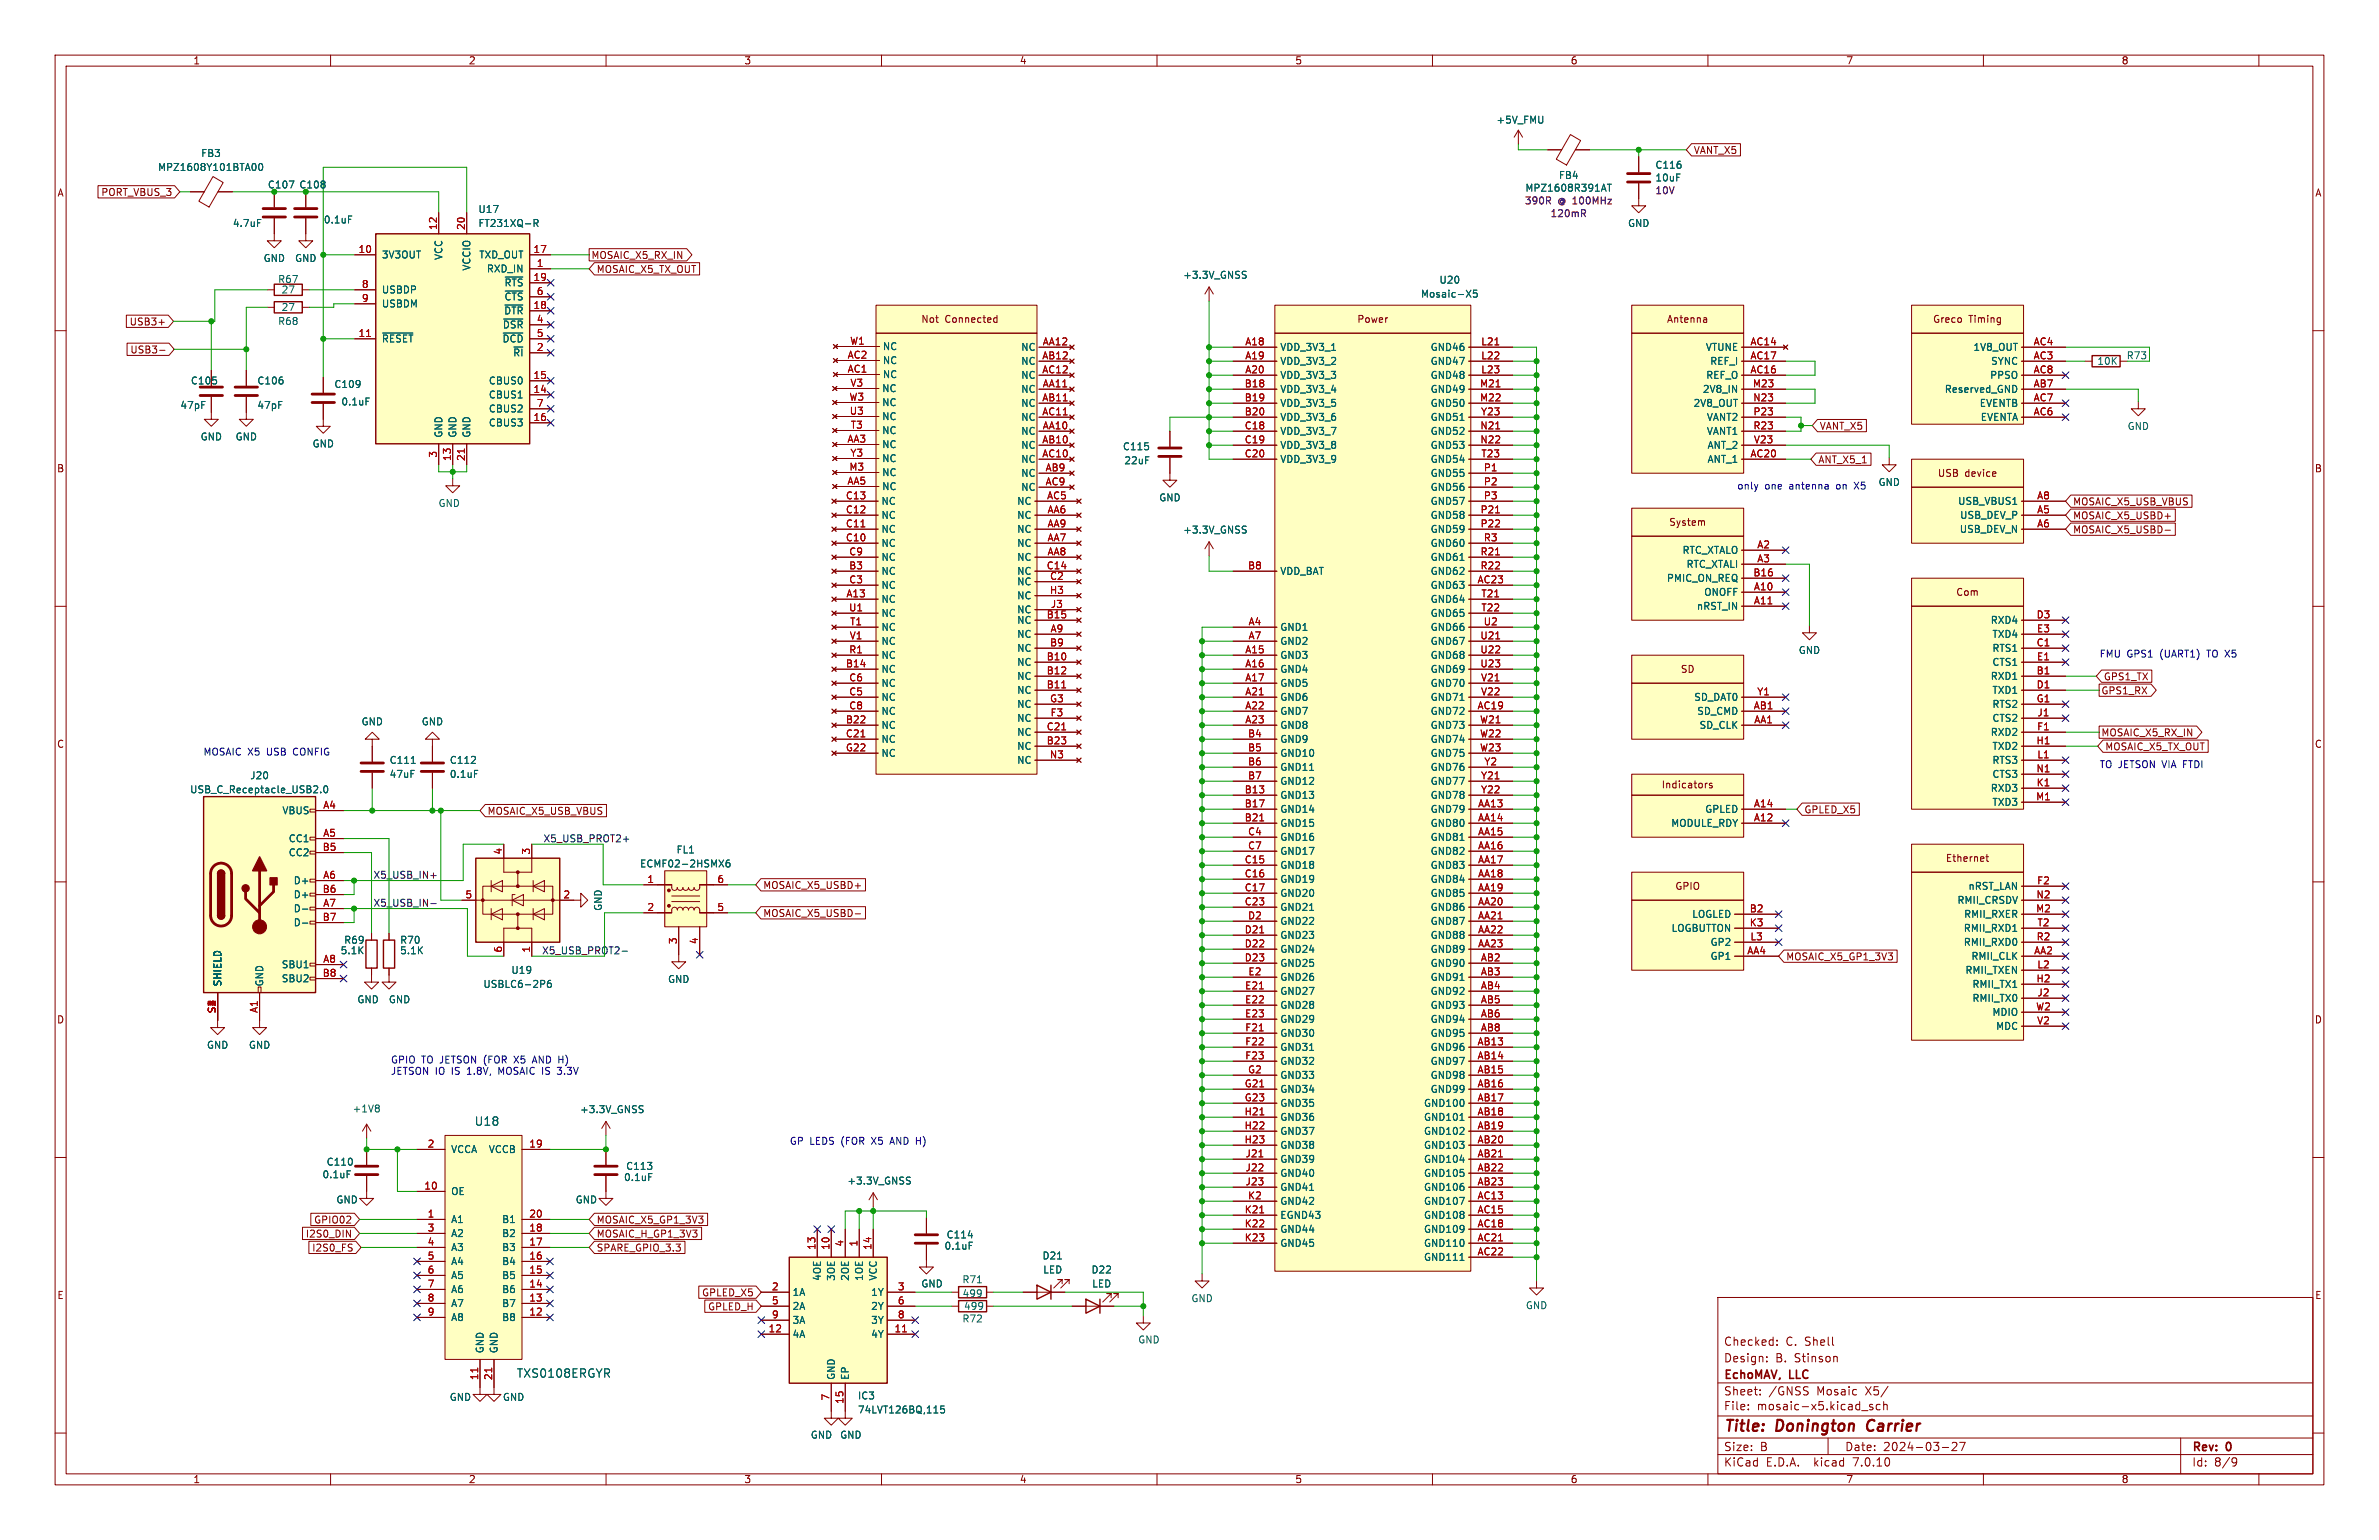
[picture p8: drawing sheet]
<svg xmlns="http://www.w3.org/2000/svg" width="432mm" height="279mm" viewBox="0 0 432 279" stroke-linecap="round" stroke-linejoin="round" font-family="sans-serif">
<defs><g id="words">
<g font-size="2.8" fill="#840000">
<text x="312.8" y="260.3">Title:</text>
<text x="322.5" y="260.3">Donington</text>
<text x="339.7" y="260.3">Carrier</text>
</g>
<g font-size="2.1" fill="#006464">
<text x="86.1" y="204.4">U18</text>
<text x="93.7" y="250.2">TXS0108ERGYR</text>
</g>
<g font-size="2.1" fill="#840000">
<text x="312.8" y="244.4">Checked:</text>
<text x="324.1" y="244.4">C. Shell</text>
<text x="312.8" y="250.6">EchoMAV,</text>
<text x="312.8" y="247.4">Design:</text>
<text x="322.2" y="247.4">B.</text>
<text x="324.9" y="250.6">LLC</text>
<text x="325.8" y="247.4">Stinson</text>
<text x="312.8" y="256.1">File:</text>
<text x="312.8" y="253.4">Sheet:</text>
<text x="318.9" y="256.1">mosaic-x5.kicad_sch</text>
<text x="321" y="253.4">/GNSS</text>
<text x="329.8" y="253.4">Mosaic</text>
<text x="338.8" y="253.4">X5/</text>
<text x="312.8" y="263.5">Size:</text>
<text x="319.5" y="263.5">B</text>
<text x="334.8" y="263.5">Date:</text>
<text x="341.8" y="263.5">2024-03-27</text>
<text x="397.8" y="263.7">Rev:</text>
<text x="404.2" y="263.7">0</text>
<text x="312.8" y="266.3">KiCad</text>
<text x="320.5" y="266.3">E.D.A.</text>
<text x="329.4" y="266.3">kicad</text>
<text x="336.6" y="266.3">7.0.10</text>
<text x="397.8" y="266.3">Id:</text>
<text x="401.9" y="266.3">8/9</text>
</g>
<g font-size="1.8" fill="#840000">
<text x="35" y="11.9">1</text>
<text x="85" y="11.9">2</text>
<text x="135" y="11.9">3</text>
<text x="185" y="11.9">4</text>
<text x="235" y="11.9">5</text>
<text x="285" y="11.9">6</text>
<text x="335" y="11.9">7</text>
<text x="385" y="11.9">8</text>
<text x="307.3" y="28.1">VANT_X5</text>
<text x="10.3" y="35.9">A</text>
<text x="18.3" y="35.8">PORT_VBUS_3</text>
<text x="420.1" y="35.9">A</text>
<text x="107.3" y="47.2">MOSAIC_X5_RX_IN</text>
<text x="108.2" y="49.7">MOSAIC_X5_TX_OUT</text>
<text x="23.4" y="59.2">USB3+</text>
<text x="167.1" y="58.8">Not</text>
<text x="171.5" y="58.8">Connected</text>
<text x="246.3" y="58.8">Power</text>
<text x="302.5" y="58.8">Antenna</text>
<text x="350.8" y="58.8">Greco</text>
<text x="357.3" y="58.8">Timing</text>
<text x="23.6" y="64.3">USB3-</text>
<text x="330.2" y="78.2">VANT_X5</text>
<text x="10.3" y="85.9">B</text>
<text x="329.9" y="84.3">ANT_X5_1</text>
<text x="351.6" y="86.7">USB</text>
<text x="356.6" y="86.7">device</text>
<text x="420.1" y="85.9">B</text>
<text x="302.9" y="95.6">System</text>
<text x="376.2" y="91.9">MOSAIC_X5_USB_VBUS</text>
<text x="376.2" y="94.4">MOSAIC_X5_USBD+</text>
<text x="376.2" y="97">MOSAIC_X5_USBD-</text>
<text x="355" y="108.3">Com</text>
<text x="305" y="122.3">SD</text>
<text x="381.8" y="123.6">GPS1_TX</text>
<text x="381.3" y="126.2">GPS1_RX</text>
<text x="10.3" y="135.9">C</text>
<text x="381.3" y="133.8">MOSAIC_X5_RX_IN</text>
<text x="382" y="136.3">MOSAIC_X5_TX_OUT</text>
<text x="420.1" y="135.9">C</text>
<text x="301.5" y="143.2">Indicators</text>
<text x="88.4" y="148">MOSAIC_X5_USB_VBUS</text>
<text x="327.4" y="147.8">GPLED_X5</text>
<text x="138.4" y="161.5">MOSAIC_X5_USBD+</text>
<text x="304" y="161.7">GPIO</text>
<text x="353.1" y="156.6">Ethernet</text>
<text x="138.4" y="166.6">MOSAIC_X5_USBD-</text>
<text x="324.1" y="174.4">MOSAIC_X5_GP1_3V3</text>
<text x="10.3" y="185.9">D</text>
<text x="420.1" y="185.9">D</text>
<text x="55.4" y="224.7">I2S0_DIN</text>
<text x="56.6" y="227.3">I2S0_FS</text>
<text x="56.9" y="222.2">GPIO02</text>
<text x="108.2" y="224.7">MOSAIC_H_GP1_3V3</text>
<text x="108.2" y="227.3">SPARE_GPIO_3.3</text>
<text x="108.2" y="222.2">MOSAIC_X5_GP1_3V3</text>
<text x="10.3" y="235.9">E</text>
<text x="127.3" y="235.4">GPLED_X5</text>
<text x="128.4" y="237.9">GPLED_H</text>
<text x="420.1" y="235.9">E</text>
<text x="35" y="269.3">1</text>
<text x="85" y="269.3">2</text>
<text x="135" y="269.3">3</text>
<text x="185" y="269.3">4</text>
<text x="235" y="269.3">5</text>
<text x="285" y="269.3">6</text>
<text x="335" y="269.3">7</text>
<text x="385" y="269.3">8</text>
</g>
<g font-size="1.8" fill="#006464">
<text x="271.5" y="22.6">+5V_FMU</text>
<text x="36.4" y="28.7">FB3</text>
<text x="28.6" y="31.2">MPZ1608Y101BTA00</text>
<text x="48.5" y="34.4">C107</text>
<text x="54.2" y="34.4">C108</text>
<text x="276.8" y="35">MPZ1608R391AT</text>
<text x="282.8" y="32.7">FB4</text>
<text x="300.4" y="30.8">C116</text>
<text x="300.4" y="33.1">10uF</text>
<text x="42.2" y="41.4">4.7uF</text>
<text x="58.7" y="40.7">0.1uF</text>
<text x="86.7" y="38.8">U17</text>
<text x="86.7" y="41.4">FT231XQ-R</text>
<text x="295.4" y="41.4">GND</text>
<text x="47.7" y="47.7">GND</text>
<text x="53.5" y="47.7">GND</text>
<text x="69.2" y="47.1">3V3OUT</text>
<text x="80.5" y="47.3" transform="rotate(-90 80.5 47.3)">VCC</text>
<text x="86.9" y="47.1">TXD_OUT</text>
<text x="50.4" y="51.5">R67</text>
<text x="51" y="53.4">27</text>
<text x="69.2" y="53.4">USBDP</text>
<text x="85.6" y="49.2" transform="rotate(-90 85.6 49.2)">VCCIO</text>
<text x="88.3" y="49.6">RXD_IN</text>
<text x="91.5" y="52.2">~{RTS}</text>
<text x="214.7" y="50.8">+3.3V_GNSS</text>
<text x="261.2" y="51.7">U20</text>
<text x="50.4" y="59.2">R68</text>
<text x="51" y="56.6">27</text>
<text x="69.2" y="56">USBDM</text>
<text x="91.2" y="59.8">~{DSR}</text>
<text x="91.4" y="57.3">~{DTR}</text>
<text x="91.5" y="54.7">~{CTS}</text>
<text x="257.8" y="54.2">Mosaic-X5</text>
<text x="69.2" y="62.3">~{RESET}</text>
<text x="91.1" y="62.3">~{DCD}</text>
<text x="93" y="64.9">~{RI}</text>
<text x="160.1" y="63.7">NC</text>
<text x="185.3" y="63.9">NC</text>
<text x="232.3" y="63.9">VDD_3V3_1</text>
<text x="259.6" y="63.9">GND46</text>
<text x="309.5" y="63.9">VTUNE</text>
<text x="358.1" y="63.9">1V8_OUT</text>
<text x="385.9" y="65.4">R73</text>
<text x="34.6" y="70">C105</text>
<text x="46.6" y="70">C106</text>
<text x="60.6" y="70.6">C109</text>
<text x="88.6" y="70">CBUS0</text>
<text x="160" y="71.3">NC</text>
<text x="160.1" y="68.8">NC</text>
<text x="160.1" y="66.3">NC</text>
<text x="185.3" y="71.5">NC</text>
<text x="185.3" y="66.4">NC</text>
<text x="185.3" y="68.9">NC</text>
<text x="232.3" y="66.4">VDD_3V3_2</text>
<text x="232.3" y="68.9">VDD_3V3_3</text>
<text x="232.3" y="71.5">VDD_3V3_4</text>
<text x="259.6" y="66.4">GND47</text>
<text x="259.6" y="68.9">GND48</text>
<text x="259.6" y="71.5">GND49</text>
<text x="309" y="71.5">2V8_IN</text>
<text x="309.6" y="68.9">REF_O</text>
<text x="310.3" y="66.4">REF_I</text>
<text x="352.9" y="71.5">Reserved_GND</text>
<text x="361.1" y="68.9">PPSO</text>
<text x="361.3" y="66.4">SYNC</text>
<text x="380.6" y="66.4">10K</text>
<text x="32.6" y="74.4">47pF</text>
<text x="46.6" y="74.4">47pF</text>
<text x="61.9" y="73.8">0.1uF</text>
<text x="88.6" y="72.5">CBUS1</text>
<text x="88.6" y="77.6">CBUS3</text>
<text x="88.6" y="75">CBUS2</text>
<text x="160" y="76.4">NC</text>
<text x="160" y="73.9">NC</text>
<text x="185.3" y="74">NC</text>
<text x="185.3" y="76.6">NC</text>
<text x="232.3" y="74">VDD_3V3_5</text>
<text x="232.3" y="76.6">VDD_3V3_6</text>
<text x="259.6" y="74">GND50</text>
<text x="259.6" y="76.6">GND51</text>
<text x="307.3" y="74">2V8_OUT</text>
<text x="309.7" y="76.6">VANT2</text>
<text x="359.2" y="74">EVENTB</text>
<text x="359.4" y="76.6">EVENTA</text>
<text x="36.3" y="80.1">GND</text>
<text x="42.7" y="80.1">GND</text>
<text x="56.6" y="81.4">GND</text>
<text x="80.5" y="79.5" transform="rotate(-90 80.5 79.5)">GND</text>
<text x="83" y="79.5" transform="rotate(-90 83 79.5)">GND</text>
<text x="85.6" y="79.5" transform="rotate(-90 85.6 79.5)">GND</text>
<text x="160" y="81.5">NC</text>
<text x="160" y="79">NC</text>
<text x="185.3" y="79.1">NC</text>
<text x="185.3" y="81.6">NC</text>
<text x="203.7" y="81.9">C115</text>
<text x="232.3" y="79.1">VDD_3V3_7</text>
<text x="232.3" y="81.6">VDD_3V3_8</text>
<text x="259.6" y="79.1">GND52</text>
<text x="259.6" y="81.6">GND53</text>
<text x="309.7" y="79.1">VANT1</text>
<text x="309.8" y="81.6">ANT_2</text>
<text x="386.1" y="78.2">GND</text>
<text x="160" y="89.1">NC</text>
<text x="160" y="86.6">NC</text>
<text x="160" y="84">NC</text>
<text x="185.3" y="86.7">NC</text>
<text x="185.3" y="84.2">NC</text>
<text x="185.3" y="89.3">NC</text>
<text x="204" y="84.4">22uF</text>
<text x="232.3" y="84.2">VDD_3V3_9</text>
<text x="259.6" y="86.7">GND55</text>
<text x="259.6" y="89.3">GND56</text>
<text x="259.6" y="84.2">GND54</text>
<text x="309.8" y="84.2">ANT_1</text>
<text x="340.9" y="88.4">GND</text>
<text x="79.5" y="92.2">GND</text>
<text x="159.9" y="94.3">NC</text>
<text x="159.9" y="91.8">NC</text>
<text x="184.5" y="94.3">NC</text>
<text x="184.5" y="91.8">NC</text>
<text x="210.3" y="91.2">GND</text>
<text x="259.6" y="94.3">GND58</text>
<text x="259.6" y="91.8">GND57</text>
<text x="355.3" y="91.8">USB_VBUS1</text>
<text x="355.7" y="94.3">USB_DEV_P</text>
<text x="159.9" y="99.4">NC</text>
<text x="159.9" y="96.9">NC</text>
<text x="159.9" y="102">NC</text>
<text x="184.5" y="99.4">NC</text>
<text x="184.5" y="102">NC</text>
<text x="184.5" y="96.9">NC</text>
<text x="214.7" y="97">+3.3V_GNSS</text>
<text x="259.6" y="96.9">GND59</text>
<text x="259.6" y="102">GND61</text>
<text x="259.6" y="99.4">GND60</text>
<text x="305.3" y="100.7">RTC_XTALO</text>
<text x="355.6" y="96.9">USB_DEV_N</text>
<text x="159.9" y="104.5">NC</text>
<text x="159.9" y="107">NC</text>
<text x="184.5" y="104.5">NC</text>
<text x="184.5" y="106.4">NC</text>
<text x="232.3" y="104.5">VDD_BAT</text>
<text x="259.6" y="107">GND63</text>
<text x="259.6" y="104.5">GND62</text>
<text x="302.5" y="105.8">PMIC_ON_REQ</text>
<text x="306" y="103.2">RTC_XTALI</text>
<text x="159.9" y="109.6">NC</text>
<text x="159.9" y="112.1">NC</text>
<text x="184.5" y="113.4">NC</text>
<text x="184.5" y="108.9">NC</text>
<text x="184.5" y="111.5">NC</text>
<text x="259.6" y="109.6">GND64</text>
<text x="259.6" y="112.1">GND65</text>
<text x="307.9" y="110.8">nRST_IN</text>
<text x="309.2" y="108.3">ONOFF</text>
<text x="361.2" y="113.4">RXD4</text>
<text x="159.9" y="119.7">NC</text>
<text x="159.9" y="114.7">NC</text>
<text x="159.9" y="117.2">NC</text>
<text x="184.5" y="115.9">NC</text>
<text x="184.5" y="118.5">NC</text>
<text x="232.3" y="119.7">GND3</text>
<text x="232.3" y="114.7">GND1</text>
<text x="232.3" y="117.2">GND2</text>
<text x="259.6" y="114.7">GND66</text>
<text x="259.6" y="117.2">GND67</text>
<text x="259.6" y="119.7">GND68</text>
<text x="326.4" y="118.8">GND</text>
<text x="361.5" y="118.5">RTS1</text>
<text x="361.5" y="115.9">TXD4</text>
<text x="159.9" y="122.3">NC</text>
<text x="159.9" y="124.8">NC</text>
<text x="184.5" y="121">NC</text>
<text x="184.5" y="123.5">NC</text>
<text x="232.3" y="122.3">GND4</text>
<text x="232.3" y="124.8">GND5</text>
<text x="259.6" y="122.3">GND69</text>
<text x="259.6" y="124.8">GND70</text>
<text x="361.2" y="123.5">RXD1</text>
<text x="361.5" y="121">CTS1</text>
<text x="65.5" y="131.8">GND</text>
<text x="76.4" y="131.8">GND</text>
<text x="159.9" y="127.4">NC</text>
<text x="159.9" y="129.9">NC</text>
<text x="184.5" y="126.1">NC</text>
<text x="184.5" y="131.2">NC</text>
<text x="184.5" y="128.6">NC</text>
<text x="232.3" y="127.4">GND6</text>
<text x="232.3" y="129.9">GND7</text>
<text x="259.6" y="129.9">GND72</text>
<text x="259.6" y="127.4">GND71</text>
<text x="307.4" y="127.4">SD_DAT0</text>
<text x="308" y="129.9">SD_CMD</text>
<text x="361.5" y="126.1">TXD1</text>
<text x="361.5" y="128.6">RTS2</text>
<text x="361.5" y="131.2">CTS2</text>
<text x="159.9" y="132.4">NC</text>
<text x="159.9" y="135">NC</text>
<text x="159.9" y="137.5">NC</text>
<text x="184.5" y="136.2">NC</text>
<text x="184.5" y="133.7">NC</text>
<text x="232.3" y="132.4">GND8</text>
<text x="232.3" y="135">GND9</text>
<text x="232.3" y="137.5">GND10</text>
<text x="259.6" y="132.4">GND73</text>
<text x="259.6" y="135">GND74</text>
<text x="259.6" y="137.5">GND75</text>
<text x="308.4" y="132.4">SD_CLK</text>
<text x="361.2" y="133.7">RXD2</text>
<text x="361.5" y="136.2">TXD2</text>
<text x="45.3" y="141.6">J20</text>
<text x="70.6" y="138.8">C111</text>
<text x="70.6" y="141.3">47uF</text>
<text x="81.5" y="138.8">C112</text>
<text x="81.5" y="141.3">0.1uF</text>
<text x="184.5" y="138.8">NC</text>
<text x="232.3" y="140.1">GND11</text>
<text x="232.3" y="142.6">GND12</text>
<text x="259.6" y="140.1">GND76</text>
<text x="259.6" y="142.6">GND77</text>
<text x="361.2" y="143.9">RXD3</text>
<text x="361.5" y="138.8">RTS3</text>
<text x="361.5" y="141.3">CTS3</text>
<text x="34.4" y="144.1">USB_C_Receptacle_USB2.0</text>
<text x="51.2" y="147.9">VBUS</text>
<text x="232.3" y="145.1">GND13</text>
<text x="232.3" y="147.7">GND14</text>
<text x="259.6" y="147.7">GND79</text>
<text x="259.6" y="145.1">GND78</text>
<text x="309.4" y="147.7">GPLED</text>
<text x="361.5" y="146.4">TXD3</text>
<text x="52.3" y="153">CC1</text>
<text x="52.3" y="155.5">CC2</text>
<text x="122.7" y="155">FL1</text>
<text x="232.3" y="150.2">GND15</text>
<text x="232.3" y="152.8">GND16</text>
<text x="232.3" y="155.3">GND17</text>
<text x="259.6" y="150.2">GND80</text>
<text x="259.6" y="152.8">GND81</text>
<text x="259.6" y="155.3">GND82</text>
<text x="303.2" y="150.2">MODULE_RDY</text>
<text x="53.2" y="160.6">D+</text>
<text x="116.1" y="157.6">ECMF02-2HSMX6</text>
<text x="232.3" y="157.8">GND18</text>
<text x="232.3" y="160.4">GND19</text>
<text x="259.6" y="157.8">GND83</text>
<text x="259.6" y="160.4">GND84</text>
<text x="357.2" y="161.6">nRST_LAN</text>
<text x="53.2" y="165.7">D-</text>
<text x="53.2" y="163.2">D+</text>
<text x="109.4" y="165.4" transform="rotate(-90 109.4 165.4)">GND</text>
<text x="232.3" y="162.9">GND20</text>
<text x="232.3" y="165.5">GND21</text>
<text x="232.3" y="168">GND22</text>
<text x="259.6" y="162.9">GND85</text>
<text x="259.6" y="165.5">GND86</text>
<text x="259.6" y="168">GND87</text>
<text x="307" y="166.7">LOGLED</text>
<text x="355.2" y="164.2">RMII_CRSDV</text>
<text x="356.4" y="166.7">RMII_RXER</text>
<text x="53.2" y="168.2">D-</text>
<text x="61.7" y="173.3">5.1K</text>
<text x="62.4" y="171.4">R69</text>
<text x="72.5" y="171.4">R70</text>
<text x="72.5" y="173.3">5.1K</text>
<text x="232.3" y="170.5">GND23</text>
<text x="232.3" y="173.1">GND24</text>
<text x="259.6" y="170.5">GND88</text>
<text x="259.6" y="173.1">GND89</text>
<text x="303.3" y="169.3">LOGBUTTON</text>
<text x="310.4" y="171.8">GP2</text>
<text x="356.3" y="171.8">RMII_RXD0</text>
<text x="356.3" y="169.3">RMII_RXD1</text>
<text x="40.4" y="179.1" transform="rotate(-90 40.4 179.1)">SHIELD</text>
<text x="48" y="179.1" transform="rotate(-90 48 179.1)">GND</text>
<text x="51" y="175.9">SBU1</text>
<text x="51" y="178.4">SBU2</text>
<text x="87.6" y="179.4">USBLC6-2P6</text>
<text x="92.7" y="176.9">U19</text>
<text x="121.2" y="178.5">GND</text>
<text x="232.3" y="175.6">GND25</text>
<text x="232.3" y="178.2">GND26</text>
<text x="259.6" y="175.6">GND90</text>
<text x="259.6" y="178.2">GND91</text>
<text x="310.4" y="174.3">GP1</text>
<text x="356.6" y="176.9">RMII_TXEN</text>
<text x="357.7" y="174.3">RMII_CLK</text>
<text x="357.9" y="179.4">RMII_TX1</text>
<text x="64.8" y="182.2">GND</text>
<text x="70.5" y="182.2">GND</text>
<text x="232.3" y="180.7">GND27</text>
<text x="232.3" y="183.2">GND28</text>
<text x="232.3" y="185.8">GND29</text>
<text x="259.6" y="180.7">GND92</text>
<text x="259.6" y="183.2">GND93</text>
<text x="259.6" y="185.8">GND94</text>
<text x="357.9" y="182">RMII_TX0</text>
<text x="361.5" y="184.5">MDIO</text>
<text x="37.5" y="190.5">GND</text>
<text x="45.1" y="190.5">GND</text>
<text x="232.3" y="188.3">GND30</text>
<text x="232.3" y="190.9">GND31</text>
<text x="259.6" y="190.9">GND96</text>
<text x="259.6" y="188.3">GND95</text>
<text x="362.2" y="187">MDC</text>
<text x="232.3" y="193.4">GND32</text>
<text x="232.3" y="195.9">GND33</text>
<text x="259.6" y="193.4">GND97</text>
<text x="259.6" y="195.9">GND98</text>
<text x="63.9" y="202">+1V8</text>
<text x="105.2" y="202.2">+3.3V_GNSS</text>
<text x="232.3" y="198.5">GND34</text>
<text x="232.3" y="201">GND35</text>
<text x="232.3" y="203.6">GND36</text>
<text x="258.4" y="201">GND100</text>
<text x="258.4" y="203.6">GND101</text>
<text x="259.6" y="198.5">GND99</text>
<text x="81.8" y="209.4">VCCA</text>
<text x="88.6" y="209.4">VCCB</text>
<text x="232.3" y="206.1">GND37</text>
<text x="232.3" y="208.6">GND38</text>
<text x="258.4" y="206.1">GND102</text>
<text x="258.4" y="208.6">GND103</text>
<text x="58.4" y="214">0.1uF</text>
<text x="59.2" y="211.7">C110</text>
<text x="113.2" y="214.5">0.1uF</text>
<text x="113.5" y="212.4">C113</text>
<text x="153.7" y="215.1">+3.3V_GNSS</text>
<text x="232.3" y="211.2">GND39</text>
<text x="232.3" y="213.7">GND40</text>
<text x="258.4" y="211.2">GND104</text>
<text x="258.4" y="213.7">GND105</text>
<text x="61" y="218.5">GND</text>
<text x="81.8" y="217">OE</text>
<text x="104.4" y="218.5">GND</text>
<text x="232.3" y="216.3">GND41</text>
<text x="232.3" y="218.8">GND42</text>
<text x="232.3" y="221.3">EGND43</text>
<text x="258.4" y="216.3">GND106</text>
<text x="258.4" y="218.8">GND107</text>
<text x="258.4" y="221.3">GND108</text>
<text x="81.8" y="222.1">A1</text>
<text x="81.8" y="224.6">A2</text>
<text x="81.8" y="227.2">A3</text>
<text x="91" y="227.2">B3</text>
<text x="91" y="224.6">B2</text>
<text x="91" y="222.1">B1</text>
<text x="171.3" y="226.9">0.1uF</text>
<text x="171.7" y="224.9">C114</text>
<text x="232.3" y="223.9">GND44</text>
<text x="232.3" y="226.4">GND45</text>
<text x="258.4" y="223.9">GND109</text>
<text x="258.4" y="226.4">GND110</text>
<text x="81.8" y="229.7">A4</text>
<text x="81.8" y="232.3">A5</text>
<text x="91" y="232.3">B5</text>
<text x="91" y="229.7">B4</text>
<text x="149.2" y="232.5" transform="rotate(-90 149.2 232.5)">4OE</text>
<text x="151.7" y="232.5" transform="rotate(-90 151.7 232.5)">3OE</text>
<text x="154.3" y="232.5" transform="rotate(-90 154.3 232.5)">2OE</text>
<text x="156.8" y="232.5" transform="rotate(-90 156.8 232.5)">1OE</text>
<text x="159.4" y="232.4" transform="rotate(-90 159.4 232.4)">VCC</text>
<text x="167.1" y="233.8">GND</text>
<text x="174.6" y="233">R71</text>
<text x="189.1" y="228.7">D21</text>
<text x="189.2" y="231.2">LED</text>
<text x="198" y="231.2">D22</text>
<text x="198.1" y="233.8">LED</text>
<text x="258.4" y="229">GND111</text>
<text x="81.8" y="234.8">A6</text>
<text x="81.8" y="237.3">A7</text>
<text x="81.8" y="239.9">A8</text>
<text x="91" y="239.9">B8</text>
<text x="91" y="237.3">B7</text>
<text x="91" y="234.8">B6</text>
<text x="143.8" y="235.3">1A</text>
<text x="143.8" y="237.8">2A</text>
<text x="158" y="235.3">1Y</text>
<text x="158" y="237.8">2Y</text>
<text x="174.6" y="235.6">499</text>
<text x="174.9" y="237.8">499</text>
<text x="216.1" y="236.4">GND</text>
<text x="276.9" y="237.7">GND</text>
<text x="88" y="245.6" transform="rotate(-90 88 245.6)">GND</text>
<text x="90.5" y="245.6" transform="rotate(-90 90.5 245.6)">GND</text>
<text x="143.8" y="242.9">4A</text>
<text x="143.8" y="240.4">3A</text>
<text x="158" y="242.9">4Y</text>
<text x="158" y="240.4">3Y</text>
<text x="174.6" y="240.1">R72</text>
<text x="206.5" y="243.9">GND</text>
<text x="151.7" y="250.4" transform="rotate(-90 151.7 250.4)">GND</text>
<text x="154.3" y="250.4" transform="rotate(-90 154.3 250.4)">EP</text>
<text x="81.5" y="254.4">GND</text>
<text x="91.2" y="254.4">GND</text>
<text x="155.6" y="254.1">IC3</text>
<text x="155.6" y="256.6">74LVT126BQ,115</text>
<text x="147.1" y="261.2">GND</text>
<text x="152.4" y="261.2">GND</text>
</g>
<g font-size="1.8" fill="#840084">
<text x="300.4" y="35.4">10V</text>
<text x="276.7" y="37.3">390R</text>
<text x="281.3" y="39.6">120mR</text>
<text x="282.8" y="37.3">@ 100MHz</text>
</g>
<g font-size="1.8" fill="#a90000">
<text x="79.4" y="41.8" transform="rotate(-90 79.4 41.8)">12</text>
<text x="84.5" y="41.8" transform="rotate(-90 84.5 41.8)">20</text>
<text x="65" y="46">10</text>
<text x="96.7" y="46">17</text>
<text x="65.6" y="52.3">8</text>
<text x="96.7" y="51.1">19</text>
<text x="97.3" y="48.5">1</text>
<text x="97.3" y="53.6">6</text>
<text x="65.6" y="54.9">9</text>
<text x="96.7" y="56.1">18</text>
<text x="97.3" y="58.7">4</text>
<text x="65" y="61.2">11</text>
<text x="97.3" y="63.8">2</text>
<text x="97.3" y="61.2">5</text>
<text x="153.8" y="65.2">AC2</text>
<text x="154.2" y="62.6">W1</text>
<text x="189.1" y="65.3">AB12</text>
<text x="189.2" y="62.7">AA12</text>
<text x="225.9" y="62.7">A18</text>
<text x="225.9" y="65.3">A19</text>
<text x="268.7" y="62.7">L21</text>
<text x="268.7" y="65.3">L22</text>
<text x="317.6" y="62.7">AC14</text>
<text x="317.6" y="65.3">AC17</text>
<text x="369" y="65.3">AC3</text>
<text x="369" y="62.7">AC4</text>
<text x="96.7" y="71.4">14</text>
<text x="96.7" y="68.8">15</text>
<text x="153.8" y="67.7">AC1</text>
<text x="154.3" y="70.2">V3</text>
<text x="189.1" y="67.8">AC12</text>
<text x="189.2" y="70.4">AA11</text>
<text x="225.8" y="70.4">B18</text>
<text x="225.9" y="67.8">A20</text>
<text x="268.5" y="70.4">M21</text>
<text x="268.7" y="67.8">L23</text>
<text x="317.6" y="67.8">AC16</text>
<text x="318.1" y="70.4">M23</text>
<text x="369" y="70.4">AB7</text>
<text x="369" y="67.8">AC8</text>
<text x="96.7" y="76.5">16</text>
<text x="97.3" y="73.9">7</text>
<text x="154.1" y="72.8">W3</text>
<text x="154.1" y="75.3">U3</text>
<text x="154.3" y="77.9">T3</text>
<text x="189.1" y="72.9">AB11</text>
<text x="189.1" y="75.4">AC11</text>
<text x="189.2" y="78">AA10</text>
<text x="225.8" y="72.9">B19</text>
<text x="225.8" y="75.4">B20</text>
<text x="225.8" y="78">C18</text>
<text x="268.5" y="72.9">M22</text>
<text x="268.6" y="78">N21</text>
<text x="268.7" y="75.4">Y23</text>
<text x="318.1" y="72.9">N23</text>
<text x="318.2" y="75.4">P23</text>
<text x="318.2" y="78">R23</text>
<text x="369" y="75.4">AC6</text>
<text x="369" y="72.9">AC7</text>
<text x="79.4" y="83.1" transform="rotate(-90 79.4 83.1)">3</text>
<text x="81.9" y="83.7" transform="rotate(-90 81.9 83.7)">13</text>
<text x="84.5" y="83.7" transform="rotate(-90 84.5 83.7)">21</text>
<text x="153.7" y="80.4">AA3</text>
<text x="154.3" y="82.9">Y3</text>
<text x="189.1" y="80.5">AB10</text>
<text x="189.1" y="83.1">AC10</text>
<text x="225.8" y="80.5">C19</text>
<text x="225.8" y="83.1">C20</text>
<text x="268.6" y="80.5">N22</text>
<text x="268.8" y="83.1">T23</text>
<text x="317.6" y="83.1">AC20</text>
<text x="318.2" y="80.5">V23</text>
<text x="153.7" y="88">AA5</text>
<text x="154.1" y="85.5">M3</text>
<text x="189.7" y="85.6">AB9</text>
<text x="189.7" y="88.1">AC9</text>
<text x="269.2" y="85.6">P1</text>
<text x="269.2" y="88.1">P2</text>
<text x="153.4" y="95.8">C11</text>
<text x="153.4" y="93.2">C12</text>
<text x="153.4" y="90.7">C13</text>
<text x="189.9" y="90.7">AC5</text>
<text x="190" y="93.2">AA6</text>
<text x="190" y="95.8">AA9</text>
<text x="268.6" y="93.2">P21</text>
<text x="268.6" y="95.8">P22</text>
<text x="269.2" y="90.7">P3</text>
<text x="369.7" y="93.2">A5</text>
<text x="369.7" y="95.8">A6</text>
<text x="369.7" y="90.7">A8</text>
<text x="153.4" y="98.3">C10</text>
<text x="154" y="100.8">C9</text>
<text x="190" y="98.3">AA7</text>
<text x="190" y="100.8">AA8</text>
<text x="268.6" y="100.8">R21</text>
<text x="269.2" y="98.3">R3</text>
<text x="318.9" y="99.6">A2</text>
<text x="154" y="103.4">B3</text>
<text x="154" y="105.9">C3</text>
<text x="189.9" y="103.4">C14</text>
<text x="190.5" y="107.8">H3</text>
<text x="190.5" y="105.3">C2</text>
<text x="226.4" y="103.4">B8</text>
<text x="268.1" y="105.9">AC23</text>
<text x="268.6" y="103.4">R22</text>
<text x="318.2" y="104.6">B16</text>
<text x="318.2" y="107.2">A10</text>
<text x="318.9" y="102.1">A3</text>
<text x="153.5" y="108.5">A13</text>
<text x="154" y="111">U1</text>
<text x="154.2" y="113.5">T1</text>
<text x="189.9" y="112.3">B15</text>
<text x="190.6" y="110.4">J3</text>
<text x="226.5" y="113.5">A4</text>
<text x="268.8" y="108.5">T21</text>
<text x="268.8" y="111">T22</text>
<text x="269.2" y="113.5">U2</text>
<text x="318.2" y="109.7">A11</text>
<text x="369.6" y="112.3">D3</text>
<text x="154" y="118.6">R1</text>
<text x="154.1" y="116.1">V1</text>
<text x="189.9" y="119.9">B10</text>
<text x="190.5" y="117.3">B9</text>
<text x="190.6" y="114.8">A9</text>
<text x="225.9" y="118.6">A15</text>
<text x="226.5" y="116.1">A7</text>
<text x="268.6" y="116.1">U21</text>
<text x="268.6" y="118.6">U22</text>
<text x="369.6" y="117.3">C1</text>
<text x="369.6" y="119.9">E1</text>
<text x="369.6" y="114.8">E3</text>
<text x="153.4" y="121.2">B14</text>
<text x="154" y="123.7">C6</text>
<text x="189.9" y="125">B11</text>
<text x="189.9" y="122.4">B12</text>
<text x="225.9" y="121.2">A16</text>
<text x="225.9" y="123.7">A17</text>
<text x="268.6" y="121.2">U23</text>
<text x="268.7" y="123.7">V21</text>
<text x="369.6" y="122.4">B1</text>
<text x="369.6" y="125">D1</text>
<text x="153.4" y="131.3">B22</text>
<text x="154" y="126.2">C5</text>
<text x="154" y="128.8">C8</text>
<text x="190.5" y="127.5">G3</text>
<text x="190.6" y="130">F3</text>
<text x="225.9" y="126.2">A21</text>
<text x="225.9" y="128.8">A22</text>
<text x="225.9" y="131.3">A23</text>
<text x="268.1" y="128.8">AC19</text>
<text x="268.5" y="131.3">W21</text>
<text x="268.7" y="126.2">V22</text>
<text x="318.2" y="128.8">AB1</text>
<text x="318.3" y="131.3">AA1</text>
<text x="318.9" y="126.2">Y1</text>
<text x="369.6" y="127.5">G1</text>
<text x="369.7" y="130">J1</text>
<text x="153.4" y="133.9">C21</text>
<text x="153.4" y="136.4">G22</text>
<text x="189.9" y="135.1">B23</text>
<text x="189.9" y="132.6">C21</text>
<text x="190.5" y="137.7">N3</text>
<text x="226.4" y="133.9">B4</text>
<text x="226.4" y="136.4">B5</text>
<text x="268.5" y="133.9">W22</text>
<text x="268.5" y="136.4">W23</text>
<text x="369.5" y="135.1">H1</text>
<text x="369.7" y="132.6">F1</text>
<text x="369.7" y="137.7">L1</text>
<text x="226.4" y="138.9">B6</text>
<text x="226.4" y="141.5">B7</text>
<text x="268.7" y="141.5">Y21</text>
<text x="269.3" y="138.9">Y2</text>
<text x="369.5" y="140.2">N1</text>
<text x="369.6" y="142.7">K1</text>
<text x="58.6" y="146.8">A4</text>
<text x="225.8" y="144">B13</text>
<text x="225.8" y="146.6">B17</text>
<text x="225.8" y="149.1">B21</text>
<text x="268.2" y="146.6">AA13</text>
<text x="268.2" y="149.1">AA14</text>
<text x="268.7" y="144">Y22</text>
<text x="318.2" y="149.1">A12</text>
<text x="318.2" y="146.6">A14</text>
<text x="369.5" y="145.3">M1</text>
<text x="58.5" y="154.4">B5</text>
<text x="58.6" y="151.9">A5</text>
<text x="91.2" y="155.1" transform="rotate(-90 91.2 155.1)">4</text>
<text x="96.3" y="155.1" transform="rotate(-90 96.3 155.1)">3</text>
<text x="226.4" y="151.6">C4</text>
<text x="226.4" y="154.2">C7</text>
<text x="268.2" y="151.6">AA15</text>
<text x="268.2" y="154.2">AA16</text>
<text x="58.6" y="159.5">A6</text>
<text x="117.4" y="160.3">1</text>
<text x="130.1" y="160.3">6</text>
<text x="225.8" y="156.7">C15</text>
<text x="225.8" y="159.3">C16</text>
<text x="225.8" y="161.8">C17</text>
<text x="268.2" y="156.7">AA17</text>
<text x="268.2" y="159.3">AA18</text>
<text x="268.2" y="161.8">AA19</text>
<text x="369.7" y="160.5">F2</text>
<text x="58.5" y="162.1">B6</text>
<text x="58.5" y="167.1">B7</text>
<text x="58.6" y="164.6">A7</text>
<text x="84.4" y="163.1">5</text>
<text x="102.2" y="163.1">2</text>
<text x="117.4" y="165.4">2</text>
<text x="130.1" y="165.4">5</text>
<text x="225.8" y="164.3">C23</text>
<text x="226.4" y="166.9">D2</text>
<text x="268.2" y="164.3">AA20</text>
<text x="268.2" y="166.9">AA21</text>
<text x="317.5" y="165.6">B2</text>
<text x="369.5" y="165.6">M2</text>
<text x="369.5" y="163.1">N2</text>
<text x="91.2" y="172.9" transform="rotate(-90 91.2 172.9)">6</text>
<text x="96.3" y="172.9" transform="rotate(-90 96.3 172.9)">1</text>
<text x="122.9" y="171.4" transform="rotate(-90 122.9 171.4)">3</text>
<text x="126.7" y="171.4" transform="rotate(-90 126.7 171.4)">4</text>
<text x="225.8" y="169.4">D21</text>
<text x="225.8" y="172">D22</text>
<text x="268.2" y="169.4">AA22</text>
<text x="268.2" y="172">AA23</text>
<text x="317" y="173.2">AA4</text>
<text x="317.5" y="168.1">K3</text>
<text x="317.6" y="170.7">L3</text>
<text x="369.1" y="173.2">AA2</text>
<text x="369.6" y="170.7">R2</text>
<text x="369.7" y="168.1">T2</text>
<text x="58.5" y="177.3">B8</text>
<text x="58.6" y="174.8">A8</text>
<text x="225.8" y="174.5">D23</text>
<text x="225.9" y="179.6">E21</text>
<text x="226.5" y="177">E2</text>
<text x="268.7" y="174.5">AB2</text>
<text x="268.7" y="177">AB3</text>
<text x="268.7" y="179.6">AB4</text>
<text x="369.5" y="178.3">H2</text>
<text x="369.7" y="175.8">L2</text>
<text x="39.2" y="183.9" transform="rotate(-90 39.2 183.9)">S1</text>
<text x="39.2" y="182.8" transform="rotate(-90 39.2 182.8)">2</text>
<text x="46.9" y="183.9" transform="rotate(-90 46.9 183.9)">A1</text>
<text x="225.9" y="182.1">E22</text>
<text x="225.9" y="184.7">E23</text>
<text x="268.7" y="182.1">AB5</text>
<text x="268.7" y="184.7">AB6</text>
<text x="369.5" y="183.4">W2</text>
<text x="369.7" y="185.9">V2</text>
<text x="369.7" y="180.8">J2</text>
<text x="225.9" y="187.2">F21</text>
<text x="225.9" y="189.7">F22</text>
<text x="268.1" y="189.7">AB13</text>
<text x="268.7" y="187.2">AB8</text>
<text x="225.8" y="197.4">G21</text>
<text x="225.9" y="192.3">F23</text>
<text x="226.4" y="194.8">G2</text>
<text x="268.1" y="192.3">AB14</text>
<text x="268.1" y="194.8">AB15</text>
<text x="268.1" y="197.4">AB16</text>
<text x="225.8" y="202.4">H21</text>
<text x="225.8" y="199.9">G23</text>
<text x="268.1" y="199.9">AB17</text>
<text x="268.1" y="202.4">AB18</text>
<text x="77.5" y="208.3">2</text>
<text x="96" y="208.3">19</text>
<text x="225.8" y="205">H22</text>
<text x="225.8" y="207.5">H23</text>
<text x="268.1" y="205">AB19</text>
<text x="268.1" y="207.5">AB20</text>
<text x="76.9" y="215.9">10</text>
<text x="226" y="210.1">J21</text>
<text x="226" y="212.6">J22</text>
<text x="226" y="215.1">J23</text>
<text x="268.1" y="210.1">AB21</text>
<text x="268.1" y="212.6">AB22</text>
<text x="268.1" y="215.1">AB23</text>
<text x="77.5" y="221">1</text>
<text x="96" y="221">20</text>
<text x="225.8" y="220.2">K21</text>
<text x="226.4" y="217.7">K2</text>
<text x="268.1" y="217.7">AC13</text>
<text x="268.1" y="220.2">AC15</text>
<text x="77.5" y="223.5">3</text>
<text x="77.5" y="226.1">4</text>
<text x="96" y="226.1">17</text>
<text x="96" y="223.5">18</text>
<text x="148.1" y="226.9" transform="rotate(-90 148.1 226.9)">13</text>
<text x="150.6" y="226.9" transform="rotate(-90 150.6 226.9)">10</text>
<text x="153.2" y="226.3" transform="rotate(-90 153.2 226.3)">4</text>
<text x="155.7" y="226.3" transform="rotate(-90 155.7 226.3)">1</text>
<text x="158.2" y="226.9" transform="rotate(-90 158.2 226.9)">14</text>
<text x="225.8" y="222.8">K22</text>
<text x="225.8" y="225.3">K23</text>
<text x="268.1" y="222.8">AC18</text>
<text x="268.1" y="225.3">AC21</text>
<text x="268.1" y="227.8">AC22</text>
<text x="77.5" y="228.6">5</text>
<text x="77.5" y="231.1">6</text>
<text x="77.5" y="233.7">7</text>
<text x="96" y="233.7">14</text>
<text x="96" y="231.1">15</text>
<text x="96" y="228.6">16</text>
<text x="77.5" y="236.2">8</text>
<text x="77.5" y="238.8">9</text>
<text x="96" y="238.8">12</text>
<text x="96" y="236.2">13</text>
<text x="140" y="234.2">2</text>
<text x="140" y="236.7">5</text>
<text x="140" y="239.3">9</text>
<text x="162.9" y="234.2">3</text>
<text x="162.9" y="236.7">6</text>
<text x="162.9" y="239.3">8</text>
<text x="139.4" y="241.8">12</text>
<text x="162.3" y="241.8">11</text>
<text x="86.9" y="250.5" transform="rotate(-90 86.9 250.5)">11</text>
<text x="89.4" y="250.5" transform="rotate(-90 89.4 250.5)">21</text>
<text x="150.6" y="254.2" transform="rotate(-90 150.6 254.2)">7</text>
<text x="153.2" y="254.8" transform="rotate(-90 153.2 254.8)">15</text>
</g>
<g font-size="1.8" fill="#0000c2">
<text x="315.2" y="88.9">only</text>
<text x="320.3" y="88.9">one</text>
<text x="324.9" y="88.9">antenna</text>
<text x="333.6" y="88.9">on</text>
<text x="337.1" y="88.9">X5</text>
<text x="381" y="119.4">FMU GPS1</text>
<text x="392.2" y="119.4">(UART1)</text>
<text x="400.9" y="119.4">TO X5</text>
<text x="36.8" y="137.2">MOSAIC X5</text>
<text x="48.5" y="137.2">USB</text>
<text x="53.5" y="137.2">CONFIG</text>
<text x="381" y="139.5">TO JETSON VIA FTDI</text>
<text x="70.9" y="193">GPIO TO JETSON (FOR</text>
<text x="70.9" y="195.1">JETSON IO</text>
<text x="82.1" y="195.1">IS</text>
<text x="85.1" y="195.1">1.8V,</text>
<text x="91" y="195.1">MOSAIC IS</text>
<text x="93.8" y="193">X5</text>
<text x="97.4" y="193">AND H)</text>
<text x="102.1" y="195.1">3.3V</text>
<text x="143.3" y="207.8">GP LEDS (FOR</text>
<text x="158.5" y="207.8">X5</text>
<text x="162.1" y="207.8">AND H)</text>
</g>
<g font-size="1.8" fill="#0f0f0f">
<text x="98.6" y="152.9">X5_USB_PROT2+</text>
<text x="67.7" y="159.5">X5_USB_IN+</text>
<text x="67.7" y="164.6">X5_USB_IN-</text>
<text x="98.3" y="173.2">X5_USB_PROT2-</text>
</g>
</g></defs>
<g fill="none" stroke="#840000" stroke-width=".18">
<path d="M10 10h411.8v259.4h-411.8zM12 12h407.8v255.4h-407.8zM60 10v2M110 10v2M160 10v2M210 10v2M260 10v2M310 10v2M360 10v2M410 10v2M17.8 33.7h13.9l.9 1.1-.9 1.1h-13.9zM34.5 34.8h2.6"/>
<path d="M38.7 32l1.8 1.1-2.6 4.5-1.8-1.1zM39.6 34.8h2.6M49.8 39.6v4.1h1.3l-1.3 1.3-1.3-1.3h1.3M49.8 34.8v2.8M55.5 39.6v4.1h1.3l-1.3 1.3-1.3-1.3h1.3M55.5 34.8v2.8M79.6 38.6v3.8M84.7 38.6v3.8M275.6 23.6l-.8 1.3M275.6 23.6v2.6M275.6 23.6l.8 1.3M280.9 27.2h2.6"/>
<path d="M285 24.4l1.9 1.1-2.6 4.4-1.8-1zM286 27.2h2.5M297.4 33.3v4h1.3l-1.3 1.3-1.2-1.3h1.2M297.4 28.4v2.8M307 26.1h8.9v2.2h-8.9l-.9-1.1zM10 60h2M22.9 57.2h7.6l1 1.1-1 1.1h-7.6zM28.9 58.5h.9M48.5 52.6h1.3M48.5 55.8h1.3M54.9 52.6h1.2M54.9 55.8h1.2"/>
<path d="M64.4 46.2h3.8M64.4 52.6h3.8M64.4 55.1h3.8M96.1 48.8h3.8M96.1 46.2h3.8M96.1 56.4h3.8M96.1 51.3h3.8M96.1 58.9h3.8M96.1 53.8h3.8M106.9 45.1h17.7l1 1.1-1 1.1h-17.7zM107.9 47.7h19.1v2.2h-19.1l-1-1.1zM159 55.4h29.2v5.1h-29.2z"/>
<path d="M180.5 58.4h.5M180.5 57.7h.5M181 57.2v1.3M219.5 52.1l-.8 1.2M219.5 52.1v2.5M219.5 52.1l.7 1.2M231.4 55.4h35.6v5.1h-35.6zM296.2 55.4h20.3v5.1h-20.3zM309.6 57.6l.2 .2v.7M309.8 58.4l-.5 .1M309.8 57.9l-.5 .1M347 55.4h20.3v5.1h-20.3z"/>
<path d="M419.8 60h2M23.1 62.3h7.6l.9 1.1-.9 1.1h-7.6zM29 63.6h1M38.4 72v4.1h1.2l-1.2 1.2-1.3-1.2h1.3M38.4 67.2v2.8M44.7 72v4.1h1.3l-1.3 1.2-1.3-1.2h1.3M44.7 67.2v2.8M58.7 73.3v4h1.2l-1.2 1.3-1.3-1.3h1.3M58.7 68.5v2.7M64.4 61.5h3.8M96.1 61.5h3.8M96.1 71.6h3.8"/>
<path d="M96.1 69.1h3.8M96.1 76.7h3.8M96.1 64h3.8M96.1 74.2h3.8M151.1 77.7l.8 .8M151.1 75.2l.8 .7M151.1 70.1l.8 .8M151.1 72.6l.8 .8M151.3 67.6l.7 .7M151.3 65l.7 .8M151.3 62.5l.7 .7M151.5 78.1h8"/>
<path d="M151.5 75.6h8M151.5 70.5h8M151.5 73h8M151.6 67.9h8M151.6 65.4h8M151.6 62.9h8M151.9 77.7l-.8 .8M151.9 75.2l-.8 .7M151.9 70.1l-.8 .8M151.9 72.6l-.8 .8M152 67.6l-.7 .7M152 65l-.7 .8"/>
<path d="M152 62.5l-.7 .7M159 60.5h29.2v80h-29.2zM188.6 65.5h6M188.6 63h6M188.6 68.1h6M188.6 78.2h6M188.6 70.6h6M188.6 73.2h6M188.6 75.7h6M194.2 77.9l.7 .7M194.2 70.2l.7 .8M194.2 62.6l.7 .8"/>
<path d="M194.2 72.8l.7 .7M194.2 65.2l.7 .7M194.2 75.3l.7 .8M194.2 67.7l.7 .8M194.9 77.9l-.7 .7M194.9 70.2l-.7 .8M194.9 62.6l-.7 .8M194.9 72.8l-.7 .7M194.9 65.2l-.7 .7M194.9 75.3l-.7 .8M194.9 67.7l-.7 .8M212.3 78.2v2.8"/>
<path d="M223.8 65.5h8M223.8 63h8M223.8 68.1h8M223.8 78.2h8M223.8 70.6h8M223.8 73.2h8M223.8 75.7h8M231.4 60.5h35.6v170.1h-35.6zM266.6 65.5h8M266.6 63h8M266.6 68.1h8M266.6 78.2h8"/>
<path d="M266.6 70.6h8M266.6 73.2h8M266.6 75.7h8M296.2 60.5h20.3v25.4h-20.3zM316.1 65.5h8M316.1 63h8M316.1 68.1h8M316.1 78.2h8M316.1 70.6h8M316.1 73.2h8M316.1 75.7h8M323.7 62.6l.8 .8"/>
<path d="M324.5 62.6l-.8 .8M329.9 76.1h8.9v2.2h-8.9l-1-1.1zM347 60.5h20.3v16.5h-20.3zM366.9 65.5h8M366.9 63h8M366.9 68.1h8M366.9 70.6h8M366.9 73.2h8M366.9 75.7h8M378.5 65.5h1.2M384.8 65.5h1.3M388.1 72.9v1.3h1.3l-1.3 1.2-1.3-1.2h1.3"/>
<path d="M79.6 80.5v3.8M82.2 86.9v1.2h1.2l-1.2 1.3-1.3-1.3h1.3M82.2 80.5v3.8M84.7 80.5v3.8M151 98.2l.8 .7M151 95.6l.8 .8M151 93.1l.8 .8M151 90.6l.8 .7M151.1 80.3l.8 .7M151.1 87.9l.8 .7M151.1 85.3l.8 .8M151.1 82.8l.8 .8"/>
<path d="M151.4 93.5h8M151.4 96h8M151.4 90.9h8M151.4 98.6h8M151.5 80.6h8M151.5 88.3h8M151.5 85.7h8M151.5 83.2h8M151.8 98.2l-.8 .7M151.8 95.6l-.8 .8M151.8 93.1l-.8 .8M151.8 90.6l-.8 .7"/>
<path d="M151.9 80.3l-.8 .7M151.9 87.9l-.8 .7M151.9 85.3l-.8 .8M151.9 82.8l-.8 .8M187.8 93.5h8M187.8 96h8M187.8 90.9h8M187.8 98.6h8M188.6 80.8h6M188.6 85.9h6M188.6 83.3h6M188.6 88.4h6"/>
<path d="M194.2 80.4l.7 .8M194.2 85.5l.7 .7M194.2 82.9l.7 .8M194.2 88l.7 .8M194.9 80.4l-.7 .8M194.9 85.5l-.7 .7M194.9 82.9l-.7 .8M194.9 88l-.7 .8M195.5 93.1l.7 .8M195.5 98.2l.7 .7M195.5 95.6l.7 .8M195.5 90.6l.7 .7"/>
<path d="M196.2 93.1l-.7 .8M196.2 98.2l-.7 .7M196.2 95.6l-.7 .8M196.2 90.6l-.7 .7M212.3 83.1v4h1.3l-1.3 1.3-1.2-1.3h1.2M219.5 98.3v2.5M219.5 98.3l-.8 1.3M219.5 98.3l.7 1.3M223.8 80.8h8M223.8 83.3h8M266.6 93.5h8M266.6 96h8"/>
<path d="M266.6 90.9h8M266.6 98.6h8M266.6 80.8h8M266.6 85.9h8M266.6 83.3h8M266.6 88.4h8M296.2 97.3h20.3v15.2h-20.3zM296.2 92.2h20.3v5.1h-20.3zM309.2 94.5l.2 .2v.6M316.1 99.8h8M316.1 80.8h8M316.1 83.3h8"/>
<path d="M329.6 82.2h10v2.2h-10l-.9-1.1zM342.9 83.1v1.2h1.3l-1.3 1.3-1.3-1.3h1.3M347 88.4h20.3v10.2h-20.3zM347 83.3h20.3v5.1h-20.3zM366.9 93.5h8M366.9 96h8M366.9 90.9h8M375.9 89.8h22v2.2h-22l-1-1.1zM375.9 94.9h18.9v2.2h-18.9l-1-1.1zM375.9 92.4h18.9v2.2h-18.9l-1-1.1zM393 96.2h.9M393 93.7h.9"/>
<path d="M10 110h2M151 108.3l.8 .8M151 103.3l.8 .7M151 105.8l.8 .8M151 100.7l.8 .8M151 118.5l.8 .8M151 113.4l.8 .8M151 110.9l.8 .7M151 116l.8 .7M151.4 108.7h8M151.4 118.9h8M151.4 113.8h8"/>
<path d="M151.4 116.3h8M151.4 101.1h8M151.4 106.2h8M151.4 103.6h8M151.4 111.3h8M151.8 108.3l-.8 .8M151.8 105.8l-.8 .8M151.8 116l-.8 .7M151.8 118.5l-.8 .8M151.8 110.9l-.8 .7M151.8 103.3l-.8 .7M151.8 100.7l-.8 .8"/>
<path d="M151.8 113.4l-.8 .8M187.8 115.1h8M187.8 101.1h8M187.8 112.5h8M187.8 103.6h8M187.8 117.6h8M187.8 105.5h8M187.8 108.1h8M187.8 110.6h8M195.5 114.7l.7 .7M195.5 100.7l.7 .8M195.5 119.8l.7 .7"/>
<path d="M195.5 112.1l.7 .8M195.5 117.2l.7 .8M195.5 103.3l.7 .7M195.5 105.2l.7 .7M195.5 107.7l.7 .8M195.5 110.2l.7 .8M196.2 114.7l-.7 .7M196.2 100.7l-.7 .8M196.2 119.8l-.7 .7M196.2 112.1l-.7 .8M196.2 117.2l-.7 .8M196.2 103.3l-.7 .7"/>
<path d="M196.2 105.2l-.7 .7M196.2 107.7l-.7 .8M196.2 110.2l-.7 .8M223.8 118.9h8M223.8 113.8h8M223.8 116.3h8M223.8 103.6h8M266.6 108.7h8M266.6 118.9h8M266.6 113.8h8M266.6 116.3h8M266.6 101.1h8"/>
<path d="M266.6 106.2h8M266.6 103.6h8M266.6 111.3h8M296.2 118.9h20.3v5.1h-20.3zM316.1 110h8M316.1 107.4h8M316.1 102.4h8M316.1 104.9h8M328.4 113.5v1.3h1.3l-1.3 1.3-1.2-1.3h1.2M347 110h20.3v36.8h-20.3zM347 104.9h20.3v5.1h-20.3zM366.9 115.1h8"/>
<path d="M366.9 112.5h8M366.9 117.6h8M419.8 110h2M67.6 134.1h1.2l-1.2-1.3-1.3 1.3h1.3v4.1M78.5 134.1h1.3l-1.3-1.3-1.3 1.3h1.3v4.1M151 121l.8 .8M151 131.2l.8 .8M151 133.7l.8 .8M151 126.1l.8 .8M151 123.6l.8 .7M151 128.7l.8 .7M151 136.3l.8 .7"/>
<path d="M151.4 121.4h8M151.4 124h8M151.4 126.5h8M151.4 129h8M151.4 131.6h8M151.4 134.1h8M151.4 136.7h8M151.8 121l-.8 .8M151.8 123.6l-.8 .7M151.8 128.7l-.8 .7M151.8 131.2l-.8 .8M151.8 133.7l-.8 .8"/>
<path d="M151.8 126.1l-.8 .8M151.8 136.3l-.8 .7M187.8 122.7h8M187.8 120.1h8M187.8 125.2h8M187.8 135.4h8M187.8 132.8h8M187.8 130.3h8M187.8 127.8h8M187.8 137.9h8M195.5 124.8l.7 .8M195.5 122.3l.7 .8"/>
<path d="M195.5 135l.7 .8M195.5 132.5l.7 .7M195.5 129.9l.7 .8M195.5 127.4l.7 .7M195.5 137.5l.7 .8M196.2 124.8l-.7 .8M196.2 122.3l-.7 .8M196.2 135l-.7 .8M196.2 132.5l-.7 .7M196.2 129.9l-.7 .8M196.2 127.4l-.7 .7M196.2 137.5l-.7 .8"/>
<path d="M223.8 121.4h8M223.8 124h8M223.8 126.5h8M223.8 129h8M223.8 131.6h8M223.8 134.1h8M223.8 136.7h8M223.8 139.2h8M266.6 121.4h8M266.6 124h8M266.6 126.5h8M266.6 129h8"/>
<path d="M266.6 131.6h8M266.6 134.1h8M266.6 136.7h8M266.6 139.2h8M296.2 124h20.3v10.1h-20.3zM316.1 126.5h8M316.1 129h8M316.1 131.6h8M366.9 122.7h8M366.9 120.1h8M366.9 125.2h8M366.9 135.4h8"/>
<path d="M366.9 132.8h8M366.9 130.3h8M366.9 127.8h8M366.9 137.9h8M381 124.1h9.4l1 1.1-1 1.1h-9.4zM381 131.7h17.7l1 1.1-1 1.2h-17.7zM381.4 121.6h9.2v2.2h-9.2l-.9-1.1zM381.7 134.3h19.1v2.2h-19.1l-1-1.1zM10 160h2M56.3 159.5h1v.5h-1zM56.3 154.4h1v.5h-1zM56.3 151.9h1v.5h-1z"/>
<path d="M56.3 146.8h1v.5h-1zM57.3 147.1h5.1M57.3 152.1h5.1M57.3 159.8h5.1M57.3 154.7h5.1M67.6 140.2v2.8M78.5 140.2v2.8M88.1 146h22v2.2h-22l-1-1.1zM89.2 159.8v2M91.4 153.2v5h2.6v2.6M96.5 153.2v5h-2.5M96.8 159.8v2"/>
<path d="M120.6 158h7.7v10.1h-7.7zM138.1 159.4h19v2.2h-19l-.9-1.1zM223.8 149.4h8M223.8 146.8h8M223.8 151.9h8M223.8 154.4h8M223.8 157h8M223.8 159.5h8M223.8 144.3h8M223.8 141.7h8M266.6 149.4h8M266.6 146.8h8"/>
<path d="M266.6 151.9h8M266.6 154.4h8M266.6 157h8M266.6 159.5h8M266.6 144.3h8M266.6 141.7h8M296.2 140.5h20.3v3.8h-20.3zM296.2 144.3h20.3v7.6h-20.3zM296.2 158.2h20.3v5.1h-20.3zM309.9 142.1l-.3 .1M310.7 142.2l-.3-.1-.1 .2v.2l.4 .1v.3h-.4M316.1 149.4h8"/>
<path d="M316.1 146.8h8M327.1 145.7h10.4v2.2h-10.4l-1-1.1zM347 158.2h20.3v30.5h-20.3zM347 153.2h20.3v5h-20.3zM360.4 155.4h.5M360.6 155v1.1l.3 .2M366.9 143h8M366.9 145.5h8M366.9 140.5h8M419.8 160h2M46.9 179.1h.5v1h-.5zM56.3 177.3h1v.5h-1z"/>
<path d="M56.3 174.8h1v.5h-1zM56.3 167.1h1v.5h-1zM56.3 164.6h1v.5h-1zM56.3 162.1h1v.5h-1zM57.3 164.8h5.1M57.3 175h5.1M57.3 162.3h5.1M57.3 167.4h5.1M57.3 177.5h5.1M67.4 175.6v2.6h1.3l-1.3 1.3-1.2-1.3h1.2M67.4 169.3v1.3M70.6 175.6v2.6h1.3l-1.3 1.3-1.3-1.3h1.3"/>
<path d="M70.6 169.3v1.3M83.8 163.3h21.6v-1.2l1.3 1.2-1.3 1.3v-1.3M87.6 160.8h12.7v5.1h-12.7zM89.2 160.8l2-1v2zM89.2 165.9l2-1.1v2.1zM89.2 164.8v2.1M93 163.3l2-1v2zM93.5 162.3h-.5v2M94 165.9v2.5h-2.6v5.1M94 168.4h2.5v5.1M96.8 160.8l2-1v2zM96.8 165.9l2-1.1v2.1z"/>
<path d="M96.8 164.8v2.1M116.8 160.5h2.6M116.8 165.6h2.6M119.4 165.6h2.5zM119.4 160.5h2.5zM121.9 160.5l.1 .8 .4 .2 .4-.1 .1-.4 .2 .4 .3 .1 .4-.1 .2-.4 .1 .3 .3 .2 .4-.1 .2-.4 .1 .3 .2 .2h.5l.2-.5 .2 .4 .4 .1 .4-.3v-.7M121.9 165.6l.1-.7 .4-.3 .4 .2 .1 .3 .2-.3 .3-.2 .4 .1 .2 .4 .1-.3 .3-.2 .4 .1 .2 .4 .1-.3 .2-.2 .5 .1 .2 .4 .2-.4 .4-.1 .4 .3v.7M121.9 162.6h5.1M121.9 163.6h5.1M123.2 168.1v6.4h1.3l-1.3 1.3-1.3-1.3h1.3M127 165.6h2.5zM127 160.5h2.5z"/>
<path d="M127 168.1v5.1M129.5 160.5h2.6M129.5 165.6h2.6M138.1 164.5h19v2.2h-19l-.9-1.1zM155.2 165.8h1M155.2 160.7h1M223.8 162.1h8M223.8 164.6h8M223.8 167.1h8M223.8 169.7h8M223.8 172.2h8M223.8 174.8h8"/>
<path d="M223.8 177.3h8M223.8 179.8h8M266.6 162.1h8M266.6 164.6h8M266.6 167.1h8M266.6 169.7h8M266.6 172.2h8M266.6 174.8h8M266.6 177.3h8M266.6 179.8h8M296.2 163.3h20.3v12.7h-20.3zM314.8 173.5h8"/>
<path d="M314.8 165.9h8M314.8 168.4h8M314.8 170.9h8M323.8 172.4h20.5v2.2h-20.5l-1-1.1zM342.7 172.9h.8l-.4 .5M343.4 173.5v.5M366.9 173.5h8M366.9 165.9h8M366.9 160.8h8M366.9 178.6h8M366.9 168.4h8M366.9 176h8"/>
<path d="M366.9 170.9h8M366.9 163.3h8M39.5 180.1v6.3h1.3l-1.3 1.3-1.3-1.3h1.3M47.1 180.1v6.3h1.3l-1.3 1.3-1.3-1.3h1.3M223.8 190h8M223.8 192.5h8M223.8 195.1h8M223.8 197.6h8M223.8 182.4h8M223.8 184.9h8M223.8 187.5h8M266.6 190h8"/>
<path d="M266.6 192.5h8M266.6 195.1h8M266.6 197.6h8M266.6 182.4h8M266.6 184.9h8M266.6 187.5h8M366.9 181.1h8M366.9 186.2h8M366.9 183.6h8M10 210h2M66.5 213.4v4h1.3l-1.3 1.3-1.2-1.3h1.2M66.5 204v2.5"/>
<path d="M66.5 208.5v2.8M66.5 204l-.7 1.2M66.5 204l.8 1.2M75.7 216.2h5.1M75.7 208.5h5.1M80.8 206h13.9v40.6h-13.9zM94.7 208.5h5.1M110 213.4v4h1.3l-1.3 1.3-1.3-1.3h1.3M110 203.5v2.5M110 208.5v2.8M110 203.5l-.8 1.2M110 203.5l.7 1.2"/>
<path d="M158.5 216.4v2.5M158.5 216.4l-.8 1.3M158.5 216.4l.8 1.3M223.8 200.2h8M223.8 202.7h8M223.8 205.2h8M223.8 207.8h8M223.8 210.3h8M223.8 212.9h8M223.8 215.4h8M223.8 217.9h8M266.6 200.2h8"/>
<path d="M266.6 202.7h8M266.6 205.2h8M266.6 207.8h8M266.6 210.3h8M266.6 212.9h8M266.6 215.4h8M266.6 217.9h8M419.8 210h2M54.9 222.7h9.4l1 1.1-1 1.1h-9.4zM56.1 225.2h8.5l.9 1.1-.9 1.1h-8.5zM56.4 220.1h7.9l1 1.1-1 1.1h-7.9zM62.9 223.2l.7 1.2v-1.2"/>
<path d="M75.7 221.2h5.1M75.7 239h5.1M75.7 236.5h5.1M75.7 233.9h5.1M75.7 231.4h5.1M75.7 228.9h5.1M75.7 226.3h5.1M75.7 223.8h5.1M94.7 221.2h5.1M94.7 239h5.1M94.7 236.5h5.1M94.7 233.9h5.1"/>
<path d="M94.7 231.4h5.1M94.7 228.9h5.1M94.7 226.3h5.1M94.7 223.8h5.1M107.9 222.7h19.4v2.2h-19.4l-1-1.1zM107.9 225.2h16.4v2.2h-16.4l-1-1.1zM107.9 220.1h20.5v2.2h-20.5l-1-1.1zM126.8 220.6h.8l-.4 .5M126.8 233.3h10.4l1 1.1-1 1.2h-10.4zM127.5 221.2v.6M127.9 235.9h9.3l1 1.1-1 1.1h-9.3zM138.2 234.4h5.1"/>
<path d="M138.2 237h5.1M138.2 239.5h5.1M148.3 223v5.1M150.9 223v5.1M153.4 223v5.1M156 223v5.1M158.5 223v5.1M161 234.4h5.1M161 237h5.1M161 239.5h5.1M168.1 225.8v4.1h1.3l-1.3 1.2-1.2-1.2h1.2M168.1 221v2.8"/>
<path d="M172.7 234.4h1.3M172.7 237h1.3M179.1 234.4h1.2M179.1 237h1.2M185.7 234.4h7.6M192.8 232.9v-.7h-.8h.8l-1.5 1.5M194.1 232.9v-.7h-.8h.8l-1.6 1.5M194.6 237h7.6M201.7 235.5v-.8h-.8h.8l-1.5 1.5M202.9 235.5v-.8h-.7h.7l-1.5 1.5M207.5 238.8v1.2h1.3l-1.3 1.3-1.3-1.3h1.3M218.2 231.1v1.3h1.3l-1.3 1.3-1.3-1.3h1.3"/>
<path d="M223.8 220.5h8M223.8 223h8M223.8 225.6h8M266.6 220.5h8M266.6 223h8M266.6 225.6h8M266.6 228.1h8M278.9 232.4v1.3h1.3l-1.3 1.3-1.3-1.3h1.3M311.8 235.4h108v32h-108zM10 260h2M87.1 246.6v6.4h1.3l-1.3 1.3-1.2-1.3h1.2M89.7 246.6v6.4h1.2l-1.2 1.3-1.3-1.3h1.3"/>
<path d="M138.2 242.1h5.1M150.9 251v6.3h1.2l-1.2 1.3-1.3-1.3h1.3M153.4 251v6.3h1.3l-1.3 1.3-1.3-1.3h1.3M161 242.1h5.1M311.8 256.9h108M311.8 250.9h108M317.3 255.6v.2M317.3 254.9v.1M319.5 252.9v.2M319.5 252.2v.1M320.7 246.9v.2M320.7 246.2v.1"/>
<path d="M322.5 243.9v.2M322.5 243.2v.1M328 251.6l.2 .1M328.1 252.5v.4M333.3 246.1l.2 .2v.8M337.9 255.9h1.1M339.9 254.9l-.4-.1-.2 .2 .1 .2 .5 .2v.3h-.6M341.3 254.9l-.5-.1-.3 .3v.4l.2 .2h.6M341.9 254.9l.2-.1 .4 .1v.9M341.9 254.3v1.5M342.7 251.5l-1.3 1.9M419.8 260h2"/>
<path d="M60 267.4v2M110 267.4v2M160 267.4v2M210 267.4v2M260 267.4v2M310 267.4v2M311.8 263.9h108M311.8 260.9h108M331.8 260.9v3M352.5 262.6h1.2M354.3 261.8l.6-.1 .2 .1 .1 .3-.9 1.1h.9M355.7 261.7h1l-.7 1.5"/>
<path d="M360 267.4v2M395.8 260.9v6.5M405.4 264.5l.5 .1a.99 .99 0 0 1-.4 1.4h-.2M406 265.1l-.3 .3h-.3M410 267.4v2"/>
</g>
<path d="M339.2 257.9a1.26 1.26 0 0 0 0 1.6" fill="none" stroke="#840000" stroke-width=".4"/>
<g fill="none" stroke="#840000" stroke-width=".51">
<path d="M47.8 39.4h4M47.8 37.8h4M53.5 39.4h4M53.5 37.8h4M295.4 31.5h4.1M295.4 33h4.1M36.3 71.8h4.1M36.3 70.2h4.1M42.7 71.8h4M42.7 70.2h4M56.6 73h4.1M56.6 71.5h4.1"/>
<path d="M210.3 82.8h4.1M210.3 81.3h4.1M65.5 138.4h4.1M65.5 140h4.1M76.5 138.4h4M76.5 140h4M38.8 157.2a1.9 1.9 0 0 1 2.1-.5 1.9 1.9 0 0 1 1.1 1.8v7.6a1.91 1.91 0 0 1-1.9 1.9 1.91 1.91 0 0 1-1.9-1.9v-7.8l.2-.6zM47.1 158v10.1M44.6 161.8v1.3l2.5 2.5M49.7 160.5v1.3l-2.6 2.5M64.5 213.1h4.1M64.5 211.6h4.1"/>
<path d="M107.9 213.1h4.1M107.9 211.6h4.1M166.1 225.6h4.1M166.1 224h4.1"/>
</g>
<g fill="none" stroke="#006464" stroke-width=".18">
<path d="M46.3 29.7l.2 .4-.2 .8M46.8 39.8h.6M47.1 29.8l.2-.1a.68 .68 0 0 1 .4 .6 .68 .68 0 0 1-.4 .6l-.3-.5zM52.5 32.8h.8l-.5 1.3M63.3 39.2h.6M280 21.1v1.1M291.7 33.4h.8M292.1 33.4v1.3M91.4 57.9h3.5M91.6 55.3h3.3M91.7 50.3h3.2M91.7 52.8h3.2"/>
<path d="M96.9 40.5l.6-.1 .2-.2-.1-.3-.7-.1v1.3M97.2 40.5l.5 .6M225.7 49.8l.4 .1 .1 .3-.2 .3h-.4M225.7 49.2l.5 .1M266.1 52.6l.9 1.3M267 52.6l-.9 1.3M268.1 52.6h-.6l-.1 .7 .2-.2 .4 .1 .1 .2v.4l-.2 .1-.5-.1M66.4 72.2h.6M69.4 60.4h5.5M91.3 60.4h3.6M241.7 63.6h.7M365.8 70l.3 .5-.3 .6"/>
<path d="M225.7 96.1l.4 .1 .1 .3-.2 .2h-.4M225.7 95.4l.5 .1M365.3 91.5h.8M74.7 138.5h.7M86.1 139.8h.6M58.2 143.7v.1M58.9 142.7l.2-.1a.68 .68 0 0 1 .4 .6 .68 .68 0 0 1-.4 .6l-.3-.4zM130.5 156l.9 1.3M131.4 156l-.9 1.3M132.4 156l-.4 .1a.85 .85 0 0 0 0 1.2l.4-.1 .1-.4-.2-.3-.4 .1-.1 .2M54.9 164.9h1M54.9 167.5h1"/>
<path d="M98.7 177.9l.2 .2-.2 .4M100 177.9h-.4a.86 .86 0 0 0 0 1.2l.4-.1 .1-.4-.3-.2h-.3l-.1 .2M365.3 169h.8M63 212.4h.6M68.6 200.5l.2 .2-.2 .3 .2 .3v.2l-.2 .2M116.2 201.2l.4 .1 .1 .3-.2 .3h-.3M116.2 200.6l.5 .1M117.7 212.9h.6M164.7 214.2l.4 .1 .1 .3-.2 .2h-.3M164.7 213.6h.5M265 203.3h.7M175.7 224.2h.8"/>
<path d="M175.9 225.4h.6M177.4 232.7h.7M191.9 228.4h.8M265 228.7h.7M171.4 255.1h-.6l-.1 .6 .2-.1h.4l.1 .2v.4l-.2 .2-.5-.2"/>
</g>
<g fill="#ffffc2" stroke="#ffffc2" stroke-width=".18">
<path d="M80.8 206h13.9v40.6h-13.9z"/>
<path d="M68.2 42.4h27.9v38.1h-27.9z"/>
<path d="M143.3 228.1h17.7v22.9h-17.7z"/>
<path d="M37 144.5h20.3v35.6h-20.3z"/>
<path d="M159 55.4h29.2v5.1h-29.2z"/>
<path d="M296.2 140.5h20.3v3.8h-20.3z"/>
<path d="M231.4 60.5h35.6v170.1h-35.6z"/>
<path d="M159 60.5h29.2v80h-29.2z"/>
<path d="M231.4 55.4h35.6v5.1h-35.6z"/>
<path d="M296.2 163.3h20.3v12.7h-20.3z"/>
<path d="M296.2 144.3h20.3v7.6h-20.3z"/>
<path d="M296.2 124h20.3v10.1h-20.3z"/>
<path d="M296.2 97.3h20.3v15.2h-20.3z"/>
<path d="M296.2 60.5h20.3v25.4h-20.3z"/>
<path d="M296.2 158.2h20.3v5.1h-20.3z"/>
<path d="M296.2 118.9h20.3v5.1h-20.3z"/>
<path d="M296.2 92.2h20.3v5.1h-20.3z"/>
<path d="M296.2 55.4h20.3v5.1h-20.3z"/>
<path d="M347 158.2h20.3v30.5h-20.3z"/>
<path d="M347 110h20.3v36.8h-20.3z"/>
<path d="M347 88.4h20.3v10.2h-20.3z"/>
<path d="M347 60.5h20.3v16.5h-20.3z"/>
<path d="M347 153.2h20.3v5h-20.3z"/>
<path d="M347 104.9h20.3v5.1h-20.3z"/>
<path d="M347 83.3h20.3v5.1h-20.3z"/>
<path d="M347 55.4h20.3v5.1h-20.3z"/>
<path d="M120.6 158h7.7v10.1h-7.7z"/>
<path d="M86.4 155.7h15.2v15.2h-15.2z"/>
</g>
<g fill="none" stroke="#a90000" stroke-width=".18">
<path d="M66.5 61.1h.8M193 72.7h.7M271.3 62.6h.8M271.5 77.8h.7M271.5 70.2h.8M84.3 81.5v.7M156.3 95.6h.7M271.4 93.1h.8M271.4 100.7h.8M271.5 115.9h.7M156.3 133.7h.7M192.7 124.8h.7"/>
<path d="M192.7 132.4h.7M228.7 148.9h.7M228.6 179.4h.7M228.7 169.3h.7M228.6 187h.7M228.5 209.9h.7M228.7 202.3h.7M272 209.9h.7M228.7 220.1h.7M86.7 248.2v.7M89.2 248.2v.7M163.8 241.6h.7"/>
</g>
<path d="M287.4 38.7l.4 .6M287.5 38l.3 .3-.1 .3-.2 .1" fill="none" stroke="#840084" stroke-width=".18"/>
<g fill="none" stroke="#840000" stroke-width=".25">
<path d="M49.8 51.6h5.1v2h-5.1zM49.8 54.7h5.1v2.1h-5.1zM68.2 42.4h27.9v38.1h-27.9zM379.7 64.5h5.1v2h-5.1zM37 144.5h20.3v35.6h-20.3zM39.5 158.5a.64 .64 0 0 1 .6-.6 .64 .64 0 0 1 .7 .6M86.4 155.7h15.2v15.2h-15.2zM39.5 166.1a.64 .64 0 0 0 .6 .6 .64 .64 0 0 0 .7-.6M66.4 170.6h2.1v5h-2.1zM69.6 170.6h2v5h-2zM143.3 228.1h17.7v22.9h-17.7zM174 233.4h5.1v2.1h-5.1z"/>
<path d="M174 236h5.1v2h-5.1zM188.2 233.2l2.6 1.2-2.6 1.3zM190.8 233.2v2.5M197.1 235.7l2.5 1.3-2.5 1.3zM199.6 235.7v2.6"/>
</g>
<g fill="#840000" stroke="#840000" stroke-width=".25">
<path d="M39.5 166.1h1.3a.64 .64 0 0 1-.7 .6 .64 .64 0 0 1-.6-.6z"/>
<path d="M39.5 158.5h1.3v7.6h-1.3z"/>
<path d="M39.7 158a.64 .64 0 0 1 .7-.1 .64 .64 0 0 1 .4 .6h-1.3z"/>
<path d="M47.1 155.4l1.3 2.6h-2.6z"/>
<path d="M49 159.3h1.3v1.2h-1.3z"/>
<circle cx="44.6" cy="161.2" r=".63"/>
</g>
<g fill="#840000" stroke="#840000" stroke-width=".18">
<circle cx="47.1" cy="168.1" r="1.27"/>
<circle cx="121.4" cy="164.3" r=".25"/>
<circle cx="121.4" cy="161.5" r=".25"/>
<circle cx="94" cy="158.2" r=".25"/>
<circle cx="94" cy="160.8" r=".25"/>
<circle cx="100.3" cy="163.3" r=".25"/>
<circle cx="87.6" cy="163.3" r=".25"/>
<circle cx="94" cy="165.9" r=".25"/>
<circle cx="94" cy="168.4" r=".25"/>
</g>
<path d="M78.2 158.9h1M113.2 152.3h.9M78.2 163.9h1M112.9 172.6h1" fill="none" stroke="#0f0f0f" stroke-width=".18"/>
<path d="M319.1 87.9l-.3 .8M96.7 192.5h.6M97 191.6l-.4 1.3M101.2 194.9h.5M101.9 193.6l-.4 .5h.2" fill="none" stroke="#0000c2" stroke-width=".18"/>
<g fill="none" stroke="#009600" stroke-width=".18">
<path d="M32.6 34.8h1.9M42.2 34.8h37.4v3.8M84.7 38.6v-8.2h-26v38.1M275.6 26.2v1h5.3M288.5 27.2h17.6M297.4 27.2v1.2M38.4 58.3v8.9M48.5 55.8h-3.8v11.4M48.5 52.6h-9.5v5.7h-7.5M56.1 52.6h8.3M58.7 46.2h5.7M64.4 55.1h-3.8v.7h-4.5"/>
<path d="M99.9 46.2h7M99.9 48.8h7M219.5 54.6v28.7h4.3M31.6 63.4h13.1M58.7 61.5h5.7M219.5 63h4.3M219.5 70.6h4.3M219.5 73.2h4.3M219.5 68.1h4.3M219.5 78.2h4.3M219.5 65.5h4.3M223.8 75.7h-11.5v2.5"/>
<path d="M274.6 63h4.3v169.4M274.6 75.7h4.3M274.6 70.6h4.3M274.6 73.2h4.3M274.6 68.1h4.3M274.6 78.2h4.3M274.6 65.5h4.3M324.1 75.7h2.8v2.5h-2.8M324.1 70.6h5.3v2.6h-5.3M324.1 65.5h5.3v2.6h-5.3M326.9 77.2h2M374.9 63h15.2v2.5h-4"/>
<path d="M374.9 70.6h13.2v2.3M374.9 65.5h3.6M79.6 84.3v1.3h5.1v-1.3M82.2 84.3v2.6M219.5 80.8h4.3M274.6 80.8h4.3M274.6 83.3h4.3M274.6 88.4h4.3M274.6 90.9h4.3M274.6 85.9h4.3M274.6 93.5h4.3M274.6 98.6h4.3"/>
<path d="M274.6 96h4.3M324.1 80.8h18.8v2.3M324.1 83.3h4.6M218.2 116.3h5.6M218.2 118.9h5.6M219.5 100.8v2.8h4.3M223.8 113.8h-5.6v117.3M274.6 113.8h4.3M274.6 103.6h4.3M274.6 108.7h4.3M274.6 106.2h4.3M274.6 111.3h4.3"/>
<path d="M274.6 101.1h4.3M274.6 116.3h4.3M274.6 118.9h4.3M324.1 102.4h4.3v11.1M218.2 139.2h5.6M218.2 124h5.6M218.2 126.5h5.6M218.2 129h5.6M218.2 134.1h5.6M218.2 131.6h5.6M218.2 136.7h5.6M218.2 121.4h5.6"/>
<path d="M274.6 139.2h4.3M274.6 124h4.3M274.6 126.5h4.3M274.6 129h4.3M274.6 134.1h4.3M274.6 131.6h4.3M274.6 136.7h4.3M274.6 121.4h4.3M374.9 135.4h5.8M374.9 132.8h6.1M374.9 125.2h6.1M374.9 122.7h5.6"/>
<path d="M62.4 147.1h24.7M62.4 154.7h5v14.6M62.4 152.1h8.2v17.2M64.3 159.8v2.5h-1.9M67.6 143v4.1M78.5 143v4.1M80 147.1v16.2h3.8M91.4 153.2h-7.3v6.6h-21.7M96.5 153.2h13v7.3h7.3M218.2 146.8h5.6M218.2 141.7h5.6M218.2 154.4h5.6"/>
<path d="M218.2 157h5.6M218.2 159.5h5.6M218.2 149.4h5.6M218.2 144.3h5.6M218.2 151.9h5.6M274.6 146.8h4.3M274.6 141.7h4.3M274.6 154.4h4.3M274.6 157h4.3M274.6 159.5h4.3M274.6 149.4h4.3M274.6 144.3h4.3"/>
<path d="M274.6 151.9h4.3M324.1 146.8h2M62.4 164.8h22.4v8.7h6.6M64.3 164.8v2.6h-1.9M116.8 165.6h-7.1v7.9h-13.2M132.1 165.6h5.1M132.1 160.5h5.1M218.2 169.7h5.6M218.2 172.2h5.6M218.2 162.1h5.6M218.2 164.6h5.6M218.2 167.1h5.6"/>
<path d="M218.2 174.8h5.6M218.2 179.8h5.6M218.2 177.3h5.6M274.6 169.7h4.3M274.6 172.2h4.3M274.6 162.1h4.3M274.6 164.6h4.3M274.6 167.1h4.3M274.6 174.8h4.3M274.6 179.8h4.3M274.6 177.3h4.3M218.2 184.9h5.6"/>
<path d="M218.2 182.4h5.6M218.2 197.6h5.6M218.2 187.5h5.6M218.2 190h5.6M218.2 192.5h5.6M218.2 195.1h5.6M274.6 184.9h4.3M274.6 182.4h4.3M274.6 197.6h4.3M274.6 187.5h4.3M274.6 190h4.3M274.6 192.5h4.3"/>
<path d="M274.6 195.1h4.3M66.5 206.5v2h9.2M72.1 208.5v7.7h3.6M110 206v2.5h-10.2M156 219.7v3.3M158.5 218.9v4.1M218.2 202.7h5.6M218.2 205.2h5.6M218.2 207.8h5.6M218.2 210.3h5.6M218.2 212.9h5.6M218.2 215.4h5.6"/>
<path d="M218.2 217.9h5.6M218.2 200.2h5.6M274.6 202.7h4.3M274.6 205.2h4.3M274.6 207.8h4.3M274.6 210.3h4.3M274.6 212.9h4.3M274.6 215.4h4.3M274.6 217.9h4.3M274.6 200.2h4.3M65.3 223.8h10.4M65.3 221.2h10.4"/>
<path d="M65.5 226.3h10.2M99.8 223.8h7.1M99.8 226.3h7.1M99.8 221.2h7.1M166.1 237h6.6M166.1 234.4h6.6M168.1 221v-1.3h-14.7v3.3M180.3 237h14.3M180.3 234.4h5.4M193.3 234.4h14.2v4.4M202.2 237h5.3M218.2 220.5h5.6"/>
<path d="M218.2 225.6h5.6M218.2 223h5.6M274.6 220.5h4.3M274.6 225.6h4.3M274.6 223h4.3M274.6 228.1h4.3"/>
</g>
<g fill="none" stroke="#000084" stroke-width=".18">
<path d="M99.3 50.7l1.3 1.2M99.3 58.3l1.3 1.2M99.3 53.2l1.3 1.3M99.3 55.8l1.3 1.2M100.6 50.7l-1.3 1.2M100.6 58.3l-1.3 1.2M100.6 53.2l-1.3 1.3M100.6 55.8l-1.3 1.2M99.3 68.5l1.3 1.2M99.3 63.4l1.3 1.2M99.3 60.9l1.3 1.2M99.3 76.1l1.3 1.2"/>
<path d="M99.3 71l1.3 1.2M99.3 73.6l1.3 1.2M100.6 68.5l-1.3 1.2M100.6 63.4l-1.3 1.2M100.6 60.9l-1.3 1.2M100.6 76.1l-1.3 1.2M100.6 71l-1.3 1.2M100.6 73.6l-1.3 1.2M374.3 67.5l1.2 1.2M374.3 72.5l1.2 1.3M374.3 75.1l1.2 1.2M375.5 67.5l-1.2 1.2"/>
<path d="M375.5 72.5l-1.2 1.3M375.5 75.1l-1.2 1.2M323.5 99.2l1.2 1.2M324.7 99.2l-1.2 1.2M323.5 106.8l1.2 1.3M323.5 104.3l1.2 1.2M323.5 109.4l1.2 1.2M324.7 106.8l-1.2 1.3M324.7 104.3l-1.2 1.2M324.7 109.4l-1.2 1.2M374.3 119.5l1.2 1.3M374.3 114.5l1.2 1.2"/>
<path d="M374.3 111.9l1.2 1.2M374.3 117l1.2 1.2M375.5 119.5l-1.2 1.3M375.5 114.5l-1.2 1.2M375.5 111.9l-1.2 1.2M375.5 117l-1.2 1.2M323.5 128.4l1.2 1.2M323.5 125.9l1.2 1.2M323.5 131l1.2 1.2M324.7 128.4l-1.2 1.2M324.7 125.9l-1.2 1.2M324.7 131l-1.2 1.2"/>
<path d="M374.3 127.2l1.2 1.2M374.3 129.7l1.2 1.2M374.3 139.9l1.2 1.2M374.3 137.3l1.2 1.2M375.5 127.2l-1.2 1.2M375.5 129.7l-1.2 1.2M375.5 139.9l-1.2 1.2M375.5 137.3l-1.2 1.2M323.5 148.7l1.2 1.3M324.7 148.7l-1.2 1.3M374.3 144.9l1.2 1.3M374.3 142.4l1.2 1.2"/>
<path d="M375.5 144.9l-1.2 1.3M375.5 142.4l-1.2 1.2M61.7 174.4l1.3 1.2M61.7 176.9l1.3 1.3M63 174.4l-1.3 1.2M63 176.9l-1.3 1.3M126.4 172.6l1.2 1.2M127.6 172.6l-1.2 1.2M322.2 165.3l1.2 1.2M322.2 167.8l1.2 1.2M322.2 170.3l1.2 1.3M323.4 165.3l-1.2 1.2"/>
<path d="M323.4 167.8l-1.2 1.2M323.4 170.3l-1.2 1.3M374.3 167.8l1.2 1.2M374.3 172.9l1.2 1.2M374.3 162.7l1.2 1.2M374.3 160.2l1.2 1.2M374.3 178l1.2 1.2M374.3 175.4l1.2 1.2M374.3 165.3l1.2 1.2M374.3 170.3l1.2 1.3M375.5 167.8l-1.2 1.2M375.5 172.9l-1.2 1.2"/>
<path d="M375.5 162.7l-1.2 1.2M375.5 160.2l-1.2 1.2M375.5 178l-1.2 1.2M375.5 175.4l-1.2 1.2M375.5 165.3l-1.2 1.2M375.5 170.3l-1.2 1.3M374.3 185.6l1.2 1.2M374.3 180.5l1.2 1.2M374.3 183l1.2 1.3M375.5 185.6l-1.2 1.2M375.5 180.5l-1.2 1.2M375.5 183l-1.2 1.3"/>
<path d="M75.1 233.3l1.2 1.2M75.1 235.9l1.2 1.2M75.1 230.8l1.2 1.2M75.1 228.2l1.2 1.3M75.1 238.4l1.2 1.2M76.3 233.3l-1.2 1.2M76.3 235.9l-1.2 1.2M76.3 230.8l-1.2 1.2M76.3 228.2l-1.2 1.3M76.3 238.4l-1.2 1.2M99.2 233.3l1.2 1.2M99.2 238.4l1.2 1.2"/>
<path d="M99.2 230.8l1.2 1.2M99.2 228.2l1.2 1.3M99.2 235.9l1.2 1.2M100.4 233.3l-1.2 1.2M100.4 238.4l-1.2 1.2M100.4 230.8l-1.2 1.2M100.4 228.2l-1.2 1.3M100.4 235.9l-1.2 1.2M137.6 238.9l1.2 1.2M138.8 238.9l-1.2 1.2M147.7 222.4l1.2 1.2M148.9 222.4l-1.2 1.2"/>
<path d="M150.3 222.4l1.2 1.2M151.5 222.4l-1.2 1.2M165.5 238.9l1.2 1.2M166.7 238.9l-1.2 1.2M137.6 241.5l1.2 1.2M138.8 241.5l-1.2 1.2M165.5 241.5l1.2 1.2M166.7 241.5l-1.2 1.2"/>
</g>
<g fill="#009600" stroke="#009600" stroke-width=".18">
<circle cx="218.2" cy="141.7" r=".46"/>
<circle cx="218.2" cy="139.2" r=".46"/>
<circle cx="218.2" cy="144.3" r=".46"/>
<circle cx="218.2" cy="131.6" r=".46"/>
<circle cx="218.2" cy="121.4" r=".46"/>
<circle cx="218.2" cy="124" r=".46"/>
<circle cx="218.2" cy="126.5" r=".46"/>
<circle cx="219.5" cy="68.1" r=".46"/>
<circle cx="219.5" cy="73.2" r=".46"/>
<circle cx="278.9" cy="167.1" r=".46"/>
<circle cx="278.9" cy="90.9" r=".46"/>
<circle cx="278.9" cy="93.5" r=".46"/>
<circle cx="278.9" cy="88.4" r=".46"/>
<circle cx="278.9" cy="83.3" r=".46"/>
<circle cx="278.9" cy="85.9" r=".46"/>
<circle cx="278.9" cy="80.8" r=".46"/>
<circle cx="278.9" cy="73.2" r=".46"/>
<circle cx="278.9" cy="78.2" r=".46"/>
<circle cx="278.9" cy="65.5" r=".46"/>
<circle cx="278.9" cy="75.7" r=".46"/>
<circle cx="278.9" cy="124" r=".46"/>
<circle cx="278.9" cy="129" r=".46"/>
<circle cx="278.9" cy="144.3" r=".46"/>
<circle cx="278.9" cy="126.5" r=".46"/>
<circle cx="278.9" cy="131.6" r=".46"/>
<circle cx="278.9" cy="134.1" r=".46"/>
<circle cx="326.9" cy="77.2" r=".46"/>
<circle cx="297.4" cy="27.2" r=".46"/>
<circle cx="278.9" cy="172.2" r=".46"/>
<circle cx="278.9" cy="169.7" r=".46"/>
<circle cx="278.9" cy="141.7" r=".46"/>
<circle cx="278.9" cy="136.7" r=".46"/>
<circle cx="278.9" cy="139.2" r=".46"/>
<circle cx="278.9" cy="157" r=".46"/>
<circle cx="278.9" cy="154.4" r=".46"/>
<circle cx="278.9" cy="159.5" r=".46"/>
<circle cx="278.9" cy="162.1" r=".46"/>
<circle cx="278.9" cy="146.8" r=".46"/>
<circle cx="278.9" cy="149.4" r=".46"/>
<circle cx="278.9" cy="164.6" r=".46"/>
<circle cx="278.9" cy="151.9" r=".46"/>
<circle cx="278.9" cy="98.6" r=".46"/>
<circle cx="278.9" cy="101.1" r=".46"/>
<circle cx="278.9" cy="96" r=".46"/>
<circle cx="278.9" cy="70.6" r=".46"/>
<circle cx="278.9" cy="68.1" r=".46"/>
<circle cx="278.9" cy="106.2" r=".46"/>
<circle cx="278.9" cy="108.7" r=".46"/>
<circle cx="278.9" cy="116.3" r=".46"/>
<circle cx="278.9" cy="113.8" r=".46"/>
<circle cx="278.9" cy="111.3" r=".46"/>
<circle cx="278.9" cy="121.4" r=".46"/>
<circle cx="278.9" cy="103.6" r=".46"/>
<circle cx="278.9" cy="118.9" r=".46"/>
<circle cx="278.9" cy="177.3" r=".46"/>
<circle cx="278.9" cy="174.8" r=".46"/>
<circle cx="278.9" cy="179.8" r=".46"/>
<circle cx="218.2" cy="118.9" r=".46"/>
<circle cx="218.2" cy="129" r=".46"/>
<circle cx="219.5" cy="78.2" r=".46"/>
<circle cx="219.5" cy="75.7" r=".46"/>
<circle cx="218.2" cy="116.3" r=".46"/>
<circle cx="219.5" cy="80.8" r=".46"/>
<circle cx="219.5" cy="63" r=".46"/>
<circle cx="219.5" cy="65.5" r=".46"/>
<circle cx="219.5" cy="70.6" r=".46"/>
<circle cx="218.2" cy="134.1" r=".46"/>
<circle cx="82.2" cy="85.6" r=".46"/>
<circle cx="72.1" cy="208.5" r=".46"/>
<circle cx="110" cy="208.5" r=".46"/>
<circle cx="66.5" cy="208.5" r=".46"/>
<circle cx="55.5" cy="34.8" r=".46"/>
<circle cx="49.8" cy="34.8" r=".46"/>
<circle cx="58.7" cy="46.2" r=".46"/>
<circle cx="44.7" cy="63.4" r=".46"/>
<circle cx="38.4" cy="58.3" r=".46"/>
<circle cx="67.6" cy="147.1" r=".46"/>
<circle cx="78.5" cy="147.1" r=".46"/>
<circle cx="64.3" cy="159.8" r=".46"/>
<circle cx="64.3" cy="164.8" r=".46"/>
<circle cx="80" cy="147.1" r=".46"/>
<circle cx="58.7" cy="61.5" r=".46"/>
<circle cx="218.2" cy="207.8" r=".46"/>
<circle cx="218.2" cy="212.9" r=".46"/>
<circle cx="218.2" cy="215.4" r=".46"/>
<circle cx="218.2" cy="197.6" r=".46"/>
<circle cx="218.2" cy="202.7" r=".46"/>
<circle cx="218.2" cy="223" r=".46"/>
<circle cx="218.2" cy="225.6" r=".46"/>
<circle cx="218.2" cy="217.9" r=".46"/>
<circle cx="218.2" cy="187.5" r=".46"/>
<circle cx="218.2" cy="182.4" r=".46"/>
<circle cx="218.2" cy="184.9" r=".46"/>
<circle cx="218.2" cy="167.1" r=".46"/>
<circle cx="218.2" cy="164.6" r=".46"/>
<circle cx="218.2" cy="177.3" r=".46"/>
<circle cx="218.2" cy="172.2" r=".46"/>
<circle cx="218.2" cy="169.7" r=".46"/>
<circle cx="218.2" cy="179.8" r=".46"/>
<circle cx="218.2" cy="157" r=".46"/>
<circle cx="218.2" cy="154.4" r=".46"/>
<circle cx="218.2" cy="159.5" r=".46"/>
<circle cx="218.2" cy="149.4" r=".46"/>
<circle cx="218.2" cy="146.8" r=".46"/>
<circle cx="218.2" cy="195.1" r=".46"/>
<circle cx="218.2" cy="205.2" r=".46"/>
<circle cx="218.2" cy="210.3" r=".46"/>
<circle cx="218.2" cy="200.2" r=".46"/>
<circle cx="218.2" cy="220.5" r=".46"/>
<circle cx="218.2" cy="151.9" r=".46"/>
<circle cx="218.2" cy="162.1" r=".46"/>
<circle cx="218.2" cy="174.8" r=".46"/>
<circle cx="218.2" cy="136.7" r=".46"/>
<circle cx="156" cy="219.7" r=".46"/>
<circle cx="207.5" cy="237" r=".46"/>
<circle cx="278.9" cy="190" r=".46"/>
<circle cx="278.9" cy="200.2" r=".46"/>
<circle cx="278.9" cy="202.7" r=".46"/>
<circle cx="278.9" cy="182.4" r=".46"/>
<circle cx="278.9" cy="184.9" r=".46"/>
<circle cx="278.9" cy="187.5" r=".46"/>
<circle cx="278.9" cy="195.1" r=".46"/>
<circle cx="278.9" cy="192.5" r=".46"/>
<circle cx="218.2" cy="192.5" r=".46"/>
<circle cx="218.2" cy="190" r=".46"/>
<circle cx="278.9" cy="197.6" r=".46"/>
<circle cx="278.9" cy="220.5" r=".46"/>
<circle cx="278.9" cy="223" r=".46"/>
<circle cx="278.9" cy="207.8" r=".46"/>
<circle cx="278.9" cy="205.2" r=".46"/>
<circle cx="278.9" cy="215.4" r=".46"/>
<circle cx="278.9" cy="217.9" r=".46"/>
<circle cx="278.9" cy="212.9" r=".46"/>
<circle cx="278.9" cy="210.3" r=".46"/>
<circle cx="278.9" cy="228.1" r=".46"/>
<circle cx="278.9" cy="225.6" r=".46"/>
<circle cx="158.5" cy="219.7" r=".46"/>
</g>
<use href="#words"/>
</svg>
